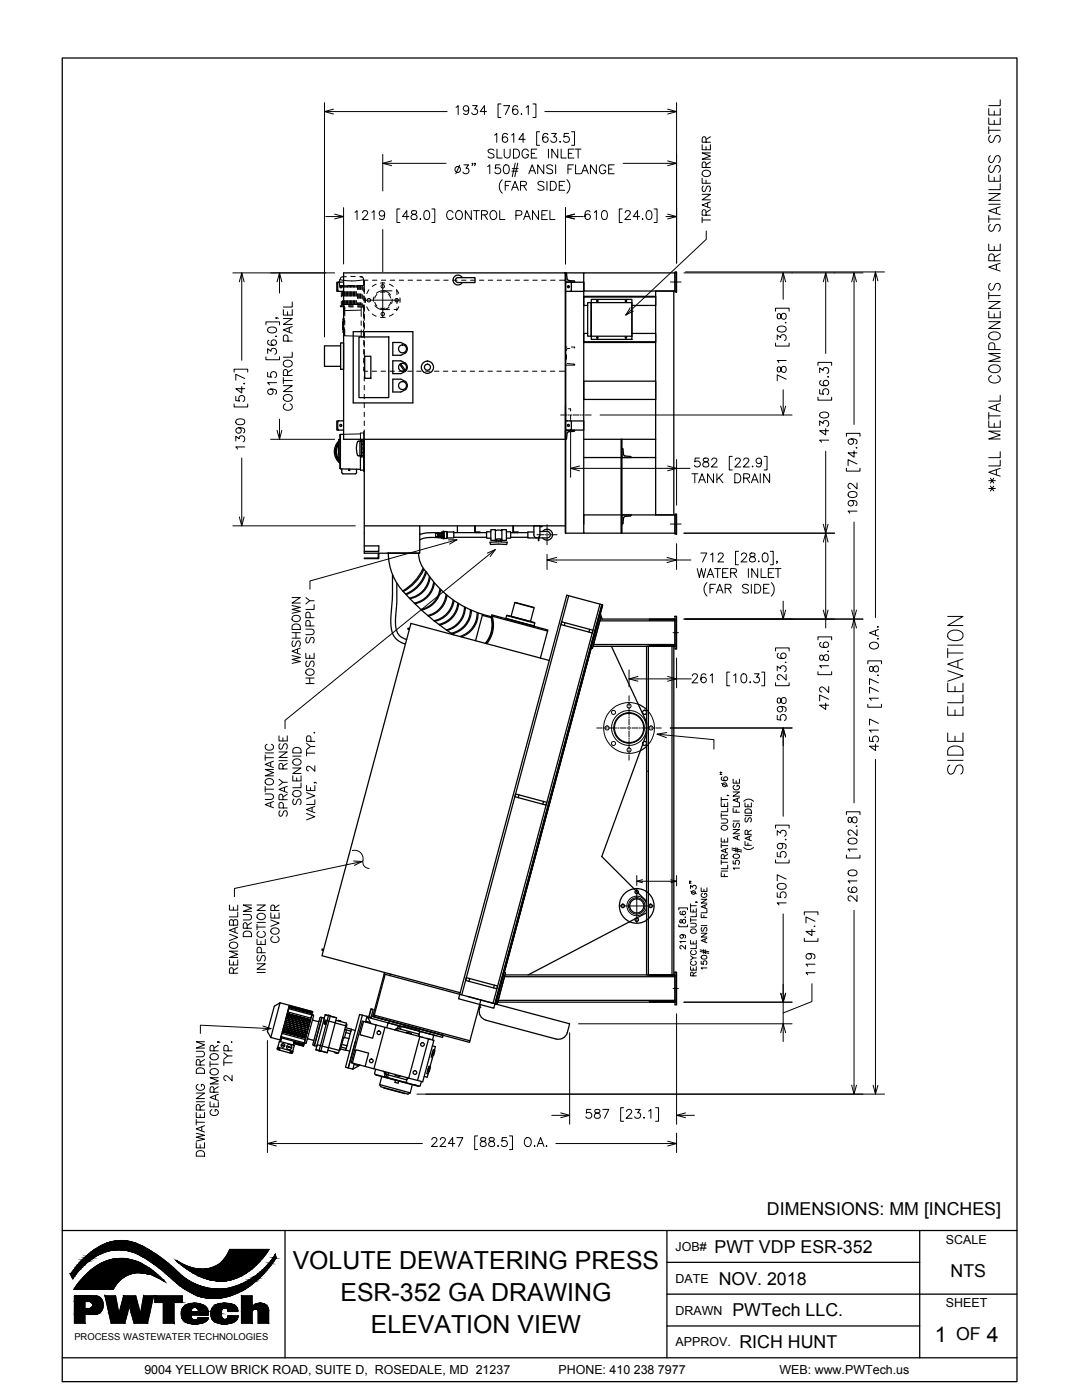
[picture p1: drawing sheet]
<svg xmlns="http://www.w3.org/2000/svg" width="216mm" height="279mm" viewBox="0 0 216 279" stroke-linecap="round" stroke-linejoin="round" font-family="sans-serif">
<defs><g id="words">
<text font-size="6.2" x="193" y="155.6" transform="rotate(-90 193 155.6)">SIDE ELEVATION</text>
<text font-size="5.3" x="200.4" y="99.1" transform="rotate(-90 200.4 99.1)">**ALL METAL COMPONENTS ARE STAINLESS STEEL</text>
<g font-size="5">
<text x="58.4" y="253.3">VOLUTE DEWATERING PRESS</text>
<text x="67.9" y="259.7">ESR-352 GA DRAWING</text>
<text x="74" y="266">ELEVATION VIEW</text>
</g>
<text font-size="4.4" x="142.5" y="45.5" transform="rotate(-90 142.5 45.5)">TRANSFORMER</text>
<g font-size="4.3">
<text x="186.6" y="267.7">1</text>
<text x="196.9" y="267.7">4</text>
</g>
<g font-size="3.5">
<text x="153" y="242.4">DIMENSIONS: MM [INCHES]</text>
<text x="142.6" y="250">PWT VDP ESR-352</text>
<text x="143.4" y="256.4">NOV. 2018</text>
<text x="189.7" y="254.8">NTS</text>
<text x="146.2" y="262.7">PWTech LLC.</text>
<text x="147.6" y="269.1">RICH HUNT</text>
<text x="190.8" y="267.5">OF</text>
</g>
<g font-size="2.5">
<text x="134.8" y="249.6">JOB#</text>
<text x="188.7" y="248.2">SCALE</text>
<text x="134.8" y="256">DATE</text>
<text x="134.8" y="262.3">DRAWN</text>
<text x="188.7" y="260.8">SHEET</text>
<text x="134.8" y="268.7">APPROV.</text>
<text x="28.8" y="274.2">9004 YELLOW BRICK ROAD, SUITE D, ROSEDALE, MD 21237</text>
<text x="111.4" y="274.2">PHONE: 410 238 7977</text>
<text x="155.5" y="274.2">WEB: www.PWTech.us</text>
</g>
<text font-size="1.9" x="14.8" y="267.3">PROCESS WASTEWATER TECHNOLOGIES</text>
</g></defs>
<!-- layer: MAIN PROCESS EQUIPMENT -->
<g fill="none" stroke="#000" stroke-width=".25">
<path d="M67.5 56.3h-.3v1.8h.3M112.8 54.5v51.9v-51.9M112.8 54.5h-.1h3.8M112.9 54.5l-.1 1.8 1.9-.1M112.9 54.5l.2 .1 .1 1.1M113.2 55.7l.2 .2M113.4 56h1.1l.2 .2M113.9 56.3h2.6v1.8h-2.6M116.5 54.5h18.2v3.6h-18.2zM116.5 56.3v48.3M130.8 58.1h3.7v44.7h-3.7zM134.7 54.3h.3v4h-.3z"/>
<path d="M116.5 76.1h14.3v3.6h-14.3zM67.1 89.2l-.2 .7 .2 1.2M67.1 91.1h.1M67.1 91.1l.1 .3v-.2M67.1 89.1h.1M67.1 88.9v.2M67.1 88.9h.1M67.2 88.9v.1M67.2 89l.1 .1M67.3 91.2h-.1M67.3 91.3h.1M67.4 88.9h-.1"/>
<path d="M67.4 91.4v.5l.1-.3M67.5 88.6l-.1-.2v.5M67.5 88.6h.1M67.5 84h-.3v1.8h.3M67.5 88.6a2.61 2.61 0 0 0 .3 3.4M67.5 88.7a2.57 2.57 0 0 0 .3 3.2M67.6 88a2.95 2.95 0 0 0 .2 4.4M67.6 91.7v.5M67.6 88.3v2.4M67.7 91.9l-.1 .3M67.8 87.7h-.2v3.6h.2M67.9 86.8h-.1v6.7h.1"/>
<path d="M68.2 93.6v.7M68.2 94.3l.3 .3M68.5 94.6h2.4M68.6 86.7h-.7v6.9l4 .1M69.6 93.8l.1 .1 .1-.1M69.6 93.6v.2M69.8 93.6v.2M71.1 93.6v.7l-.2 .3M71.5 91h.6M71.5 88.1h.6M71.5 88.1a2.93 2.93 0 0 0-.2 2.7l.2 .2M71.8 88.1v2.9"/>
<path d="M71.9 91v2.8h.7M71.9 87.7v.4M72.1 87.8h.1v3.4h-.1zM72.2 91h.3M72.2 88.1h.3M72.2 88.7h.3M72.2 90.4h.3M72.5 89.4v-1.6h.1v3.4h-.1v-1.6M72.6 89.4h-.1v.2h.1M72.6 87.7v6.4h.1M72.7 87.7v22.7h10.8l.3 1.8a21.1 21.1 0 0 0 12.5 10.4M112.8 81v25.4h3.7"/>
<path d="M113.2 86.4l-.1 1.1-.2 .2M113.4 86.2l-.2 .2M113.9 84h2.6v1.8h-2.6M114.5 86.1l-1.1 .1M114.5 86.1l.2-.2h-1.9l.1 1.8M116.5 87.7h14.3M116.5 91.3h7.4M123.9 87.7h.2v18.7h-.2zM124.1 91.3h6.7M124.4 90.7l-.1-1.1-.2-.1v1.8h1.8l-.1-.2-1.1-.1M124.4 90.7l.3 .3M72.7 108.9h2.9v1.1h-2.9"/>
<path d="M72.7 111.4h2.8v-1h.1v1.1h-2.9zM72.7 104.9h40.1M77.5 110.4a11.9 11.9 0 0 0 4.1 8.9 47.1 47.1 0 0 0 8.9 7.4M78.3 114.7v4.4a26.3 26.3 0 0 0-.1 6.9 3.6 3.6 0 0 0 2.7 2.6M79.2 116.4v4a16.6 16.6 0 0 0 0 5.5l.6 1.1 1.3 .7M83.8 104.9v5.5h-6.6M84.4 113.5a9.9 9.9 0 0 1-4 4.4M84.5 113.7a9.5 9.5 0 0 1-4 4.4M84.9 114.1a6.7 6.7 0 0 1-4 4.4M85.1 114.3a6.9 6.9 0 0 1-4.1 4.4M85.7 115a4.8 4.8 0 0 1-4 4.4M85.8 115.2a4.9 4.9 0 0 1-4 4.3"/>
<path d="M86.5 116.1a4.8 4.8 0 0 1-3.8 4.3M86.7 116.3a4.9 4.9 0 0 1-3.9 4.2M87.3 106.4v.7h-.4v-.7h.7M87.3 107.1h.2M87.5 106.4v.7M87.6 106.4h.5l-2.8-.1-1.5 .4M87.6 106.4l-.1 .7M87.8 106.4v.7M87.8 117.5a4.8 4.8 0 0 1-3.8 4.1M87.8 106.4v.7h-.2M87.9 117.7a4.9 4.9 0 0 1-3.8 4.1M88.1 107.4l-3-.1-1.3 .4"/>
<path d="M88.1 106.5h.3M88.4 107.3v-1.3h.2v1.3v-1.2h.6v1.2M88.4 106.2v1.3h.2v-1.3v1.3h.6v-1.3M88.4 106.2h-.3v1.2M88.4 106.2v1.2h-.3M88.4 107.1h-.6M89 118.6a4.8 4.8 0 0 1-3.6 4.2M89.2 118.8a4.9 4.9 0 0 1-3.7 4.2M89.2 106.2h1.4v1.2h-1.4zM90.4 119.8a4.8 4.8 0 0 1-3.8 4.1M90.6 106.3h6.5M90.6 107.2h6.5"/>
<path d="M90.6 119.9a4.9 4.9 0 0 1-3.9 4.1M91.3 104.9v1.3M94.7 104.9v1.4h1.1v-.1h-1v-1.3M97.8 108.2l1.7-.1 1.7 .1-.1 .5h-3.2zM97.9 106.1h-.8v1.3h.8M97.9 105.7h.9v2.1h-.9zM98.8 107.6l.3 .1M98.8 105.9h.2M99 108.1v-.3h1v.3M99 105.9h1M99.1 107.7v.1M99.1 107.6l.3-.1 .5 .1"/>
<path d="M99.9 107.7v.1M100 107.6h.1M100 105.9h.1M100 107.6v.1M100.1 105.7h.9v2.1h-.9zM101 106.1h.9v1.3h-.9M101.9 106.3h3.4M101.9 107.2h3.4M102.3 104.9v1.4h1.1v-.1h-1v-1.3M106.5 104.9h1.2v1.9a.6 .6 0 0 1-.6 .6 .6 .6 0 0 1-.6-.6zM106.5 106.2h-1.2v1.2h1.8M107.5 107.2v.7h-.1v-.6"/>
<path d="M107.7 106.1h1.5a.65 .65 0 0 1 .6 .6 .65 .65 0 0 1-.6 .7h-1.6v-.3M108.2 105v.1h-.5M108.3 106.1a1.09 1.09 0 0 1 1.6-.2 1.09 1.09 0 0 1 0 1.6 1.09 1.09 0 0 1-1.6-.1M113.5 118.9l-21.4 79.6M123.9 102.8h-7.4v3.6h18.2v-3.6h-10.6M124.4 103.3l-.1 1.1-.1 .2M124.7 103.1l1.1-.1 .1-.2h-1.8l.1 1.8M124.7 103.1l-.3 .2M134.7 102.6h.3v4h-.3zM81.7 125.4l-.3-.1v.3h.3M91.4 120.4a4.8 4.8 0 0 1-3.8 4.2M91.5 120.5a4.9 4.9 0 0 1-3.8 4.2"/>
<path d="M92.7 121.1a4.8 4.8 0 0 1-3.6 4.6M92.9 121.2a4.9 4.9 0 0 1-3.7 4.6M93.9 121.7a4.8 4.8 0 0 1-3.9 4.7M94.1 121.8a4.9 4.9 0 0 1-3.9 4.7M94.9 127.9l1.4-5.3 1.7 .5 .1-.4 11.2 3-1.5 5.6M95.2 122.3a4.8 4.8 0 0 1-3.4 4.7M95.4 122.3a4.9 4.9 0 0 1-3.4 4.8M96.2 122.8l2.1 .5a5.8 5.8 0 0 1-1.2 5.2M98 123.3a5.8 5.8 0 0 1-1.2 5.1M98.1 123.1a5.8 5.8 0 0 1-1.1 5.3M98.1 122.9l11.2 3M98.3 123l-.1 .3"/>
<path d="M100.9 123.4l5.7 1.5M101.1 122.9l5.6 1.3-.1 .7-5.6-1.4zM101.1 122.9l5.6 1.5M102.7 120.3l3.8 .9-.6 2.8-3.9-1zM102.7 120.3l3.9 1M109.6 131.8l-27.6-7.4-17.8 66.3 27.6 7.4M112.1 124.1l6.2 1.7-.1 .5-6.3-1.6zM112.8 124.3l-.2 .5M117.7 125.6l-.2 .6M118 129.3l-17.4 64.8M118.4 128.6h16.3M119.6 123l.3 .1-1.7 6.3-.3-.1z"/>
<path d="M119.7 123l.5-2.3-21.3 79.7M119.7 123.9h15M119.7 120.6l-21.3 79.6M119.8 123.5h14.9v5.5h-16.4zM119.8 122.5l.4 1M120.1 120.7h.1l-21.3 79.7-.1-.1zM120.1 120.7l-7-1.9-21.4 79.6M120.1 120.7l-21.3 79.6M122 129l7 15.1M129 129h5.5v65.6h-5.5zM129.4 129v65.6M129.6 128.8h5.1v.2h-5.1z"/>
<path d="M129.6 123.5h5.1v.2h-5.1zM134.1 129v65.6M134.3 123.5v.2M134.3 128.8v.2M134.7 123h.3v6.5h-.3zM102.9 158.5l6.2 1.6-.1 .6-6.3-1.7zM103.5 158.6l-.1 .6M108.5 159.9l-.2 .6M127.4 140.5l1.6 1.1M129 153.9h.1M129 146.4l-8.9 24.5 6.4 6.5M129 149l-1.2 .8"/>
<path d="M126.9 177.7l.4 .5M64.6 189.5l-.3-.1-.1 .2 .3 .1M76.7 194.4l15 4M76.8 194.1l-2.4 8.8 19.3 5.1 2.2-8.4M76.9 194.5l-2.2 8.1M77.9 194.4l-.1 .3M91.7 198.4l-.2 .9 7 1.9 .3-.9M91.7 198.4l7.1 1.9M93 195.1l6.3 1.7-.2 .5-6.2-1.6zM93.7 195.3l-.1 .6M98.6 196.6l-.1 .6M99.4 199.6h35.3"/>
<path d="M100.6 194l.3 .1-1.7 6.3h-.3zM100.7 194.9h34M100.8 194.6h33.9v5.4h-35.4zM125.6 184l-20.2 10.6M127 183.2l-.2 .1M129.6 199.8h5.1v.2h-5.1zM129.6 194.6h5.1v.1h-5.1zM134.3 194.6v.1M134.3 199.8v.2M134.7 194h.3v6.6h-.3zM54 207.1l1.9 .4M55.4 209.2v.1z"/>
<path d="M55.4 209l3 .8v.2l-.2 .2-2.6-.6-.3-.2zM55.5 209.2l.3 .1v.3M55.6 209.3h-.2M55.7 209.3l-.1 .1M55.8 207.8v.1M55.9 200.1l-1.2 .7-1.3 5.1 .6 1.2M55.9 200.1l-1.9 7M55.9 200.1l1.8 .5-1.8 6.9M55.9 207.5l.1 .1M55.9 207.4l.2 .1M56 207.3l.1 .2M56 207.1v.2h.1"/>
<path d="M56.1 206.9l-.1 .2 4.7 1.2M56.1 206.9h.1M56.2 207.1l-.2 .8M56.2 208.5l.5 .2zM56.3 206.2l4.6 1.3-.2 .6-4.6-1.2zM56.3 205.9l4.7 1.3zM56.4 205.6l4.7 1.2zM56.5 205.3l4.7 1.3zM56.6 204.9l4.7 1.3zM56.7 204.6l4.6 1.2zM56.8 204.2l4.6 1.3zM56.9 203.9l4.6 1.2z"/>
<path d="M57 203.5l4.6 1.4zM57.1 203.2l4.6 1.2zM57.1 202.8l4.7 1.3zM57.2 202.5l4.7 1.4zM57.3 202.2l4.7 1.3zM57.4 208.9l.6 .2zM57.6 201.3l4.6 1.2-.2 .7-4.6-1.2zM57.6 201.3h.1M57.6 201.1l.1-.2 4.6 1.3-.1 .3 .1-.2-4.7-1.2v.2M57.7 200.8v-.1l4.7 1.2-.2 .6 .2-.5-4.7-1.2v.1M57.7 200.7l4.7 1.2M58 209.9l.1 .1v-.1"/>
<path d="M58.3 210l-.4-.2-.1 .3M58.3 210h.1M58.3 210h-.2M58.4 210l-.2 .1M58.6 208.3l2 .5M58.6 208.2l2 .5M58.6 208.1l2 .6M58.7 208l1.9 .5M58.7 208.6l-.1 .1M58.7 208.6l-2.9-.8-.4 1.2M58.7 208.6l-.3 1.2M58.7 207.8l-.2 .8"/>
<path d="M60.6 208.7v.1M60.6 208.7h.1M60.6 208.5v.2M60.7 208.3l-.1 .2M60.7 208.2h.1M60.7 208.1v.2M61.5 207.3l1 .3 .1 .2M61.5 207.3l-.2 .1M62.2 202.5h.1M62.4 203.4l.1 .2M62.4 208.4l1.5-5.3h.3l-1.5 5.6 .4 .1M62.4 208.4l.1 .2"/>
<path d="M62.5 203.6l1 .3 .2-.1M62.5 202.6l-.2-.1-1.6 5.7M62.5 202.5l.1 .2-1.5 5.4-.4 .1M62.5 208.6l.2 .1M63.1 208.8l.1 .1M63.6 209.7l.4 .1M64 209.7l1.3 .4zM64.2 203.1l.4 .1M64.7 203.1l-.1 .1M64.8 204.1l.2 .2-.2-.1zM64.9 202.5l.7 .2M65.5 202.7l-.6-.2-.3 1"/>
<path d="M65.6 202.6l.3 .1-1.9 7.1-.4-.1zM65.6 209.1l-2.3-.6-.3 1 .7 .2-.7-.2M65.6 209.1l2.1 .5M65.9 202.8l1.3 .3-1.9 7M66.8 210v.1l.5 .1v-.1M66.9 204.1l-2.3-.6-1.3 5M66.9 204.2l2.1 .5M67 203.6l2.2 .6-1.7 6-2.1-.6M67.5 203.8v-.2l.5 .2v.1M68.1 209l1 .2M68.2 208.4l1 .3M68.2 207.6h.2l-.5 1.9h-.2"/>
<path d="M68.4 207l.2 .1-.2 .5M68.7 207.1l.9 .2M68.9 205.1l1.2 .3-.1 .4M69 209.6l.8 .2M69 206.1l.9 .2M69.1 204.4l.1 .1-.1 .5-.2-.1M69.1 209.2l-.1 .4-1.1-.3M69.2 208.7l-.1 .5M69.5 213.1l.9 .3M70 205.8l-.8 2.9M70 205.8l-1.2-.3 .4 .1-.5 1.5h-.1M70.1 205.4l.8 .3"/>
<path d="M70.7 212.4l-.3 1M70.7 212.2l-.1 .2 1 .3v-.2M70.9 207.9l-1.4 5.2M71.8 212.6l-1.4 .8M72.3 202.6l-2.8 10.5M72.3 202.6l-.5-.1-1.5 5.2-1.4 5.3 .6 .1M72.3 202.6l.9 .2M72.5 203.9l2.6 .7-.7 2.6-2.6-.7zM72.5 203.9l-.2-.1-2.2 8.3 .2 .1M72.9 204l.1-.2 .9 .2v.2M73.2 202.8l-.2 1M73.2 202.8l.8 1.5"/>
<path d="M74 201.3l.5 .1-.5 1.8-.4-.1zM74 201.3l-.4 1.8M74.1 202.8l14.3 3.8-.1 .4-10.7-2.8-3.6-1zM74.5 202.5l19.3 5.2M75 213.4l-.3 .8 .2 .2 2.1 .6M75 214.5l8.5 2.2M75.1 204.6l11.5 3-2.3 8.3-9.7-2.6M75.8 216.5l.2 .4 5.4 1.5 .5-.3M75.8 216.5l6.1 1.6M76.2 214.8l-.4 1.7M76.5 213.8l.2 .3M76.6 217.1l4.2 1.1"/>
<path d="M76.7 214.1l.2 .2M76.8 205l-2.2 8.3-4.3-1.1 .7-2.7 2.6 .7-.7 2.6M76.8 214.4l4.2 1.1M77 213.9l-.2 1 4.2 1.1 .2-.7M77.3 214l-.3 1 .3 .1M77.3 215.1l6.3 1.7M77.6 214.1l-.3 1M77.6 204.2l-.2 .1-.2 .8M77.6 204.2l2.2 .5M77.8 205.3h.1M78.5 204.4h.1M78.9 214.4l-.1 .2 1 .3v-.2"/>
<path d="M78.9 215.6l-.1 .4 .6 .2 .1-.4M79.3 205.2l4.1 1.1M79.3 205.2l-.5 .3M79.3 205.7h.1M79.6 205.7h.1M79.6 204.7l-.2 .1-.2 .9M79.6 205.3l.2-.6 .3 .1-.2 .6M80.1 204.8l6.3 1.7 .1 .2M80.3 204.9l.1-.1 3.3 .9v.1M81.1 206.2v-.2l1 .2-.1 .2M81.2 216.1h.1M81.5 215.1l-.5 .3"/>
<path d="M82.3 216.5l-.4 1.6M82.7 216.5h.1M82.9 216.6h.1M83.4 206.3l.2 .3M83.6 206.6l.2 .3-2.2 8.3M83.7 205.8l-.1 .8M83.9 205.9h.1M84.1 215.8l-.2 .8-.2 .2M84.2 207h.1M85.1 207.2h.1M85.3 213.6l.2 .1h-.2M85.4 213.4h.2l-.1 .3"/>
<path d="M85.4 213.3l.2 .1M85.4 206.3h.1M85.5 207.3l-2.2 8.3M85.7 207.4h.1M85.7 206.3h.1M85.8 212.9l.1 .1-.3 .9h-.1M85.8 212.9l-.2-.1-.4 1.4 .2 .1M86.2 210.3l.2 .1v.1l-.2-.1M86.3 208.7l.6 .2-1.7 6.1-.6-.2M86.3 210.1h.2l-.1 .3M86.3 210h.2v.1M86.5 206.8l-.2 .8"/>
<path d="M86.6 206.6l.5 .1M86.7 209.6l.1 .1-.3 .9h-.1M86.7 209.6l-.3-.1-.3 1.4 .2 .1M95.7 201.4a1.81 1.81 0 0 0 1.3 2.2M95.7 201.1h.1M95.9 200.5l-.2 .9M98.9 200.4l14.8 3.9a3.3 3.3 0 0 1-1.3 2.9l-.9 .2h-.5l-14.1-3.8"/>
<circle cx="125.5" cy="145.3" r="2.93"/>
<circle cx="128.6" cy="148.4" r=".41"/>
<circle cx="128.6" cy="142.2" r=".41"/>
<circle cx="127.1" cy="178" r=".35"/>
<circle cx="124.3" cy="180.8" r=".35"/>
<circle cx="127.1" cy="180.8" r="3.5"/>
<circle cx="127.1" cy="180.8" r="1.41"/>
<circle cx="127.1" cy="183.5" r=".35"/>
<circle cx="129.8" cy="180.8" r=".35"/>
<circle cx="56.5" cy="208.6" r=".37"/>
<circle cx="57.7" cy="209" r=".52"/>
<circle cx="64.9" cy="204.2" r=".26"/>
<circle cx="74.1" cy="211.7" r=".37"/>
<circle cx="75.6" cy="206.1" r=".37"/>
<circle cx="82.8" cy="214" r=".37"/>
<circle cx="84.3" cy="208.4" r=".37"/>
</g>
<!-- layer: REFERENCE -->
<g fill="none" stroke="#000" stroke-width=".2">
<path d="M73 59.9h6.8M76.4 56.4v6.9M133.8 56.3h2.1M111.9 82.8h1.2M113.4 82.8h.2M113.8 82.8h.3M114.3 82.8h1.2M115.7 82.8h.3M116.2 82.8h.3M116.7 82.8h1.3M107.1 106.7h1.5M108.8 106.7h.2"/>
<path d="M109.2 104.7v1.4M109.2 106.4v.2M109.2 106.8v.3M109.2 107.3v1.4M109.3 106.7h.2M109.7 106.7h1.4M133.8 104.6h2.1M125.5 138.9v1M134.3 126.3h1.1M119.1 145.3h1.1M120.4 145.3h.2M120.9 145.3h.2"/>
<path d="M121.3 145.3h1.2M122.8 145.3h.2M123.3 145.3h.2M123.7 145.3h1.2M125.2 145.3h.2M125.5 140.2v.2M125.5 140.6v.3M125.5 141.1v1.2M125.5 142.5v.3M125.5 143v.3M125.5 143.5v1.2M125.5 144.9v.3"/>
<path d="M125.5 145.4v.2M125.5 145.9v1.2M125.5 147.3v.2M125.5 147.8v.2M125.5 148.3v1.1M125.5 149.7v.2M125.5 150.2v.2M125.5 150.6v1.1M125.6 145.3h.3M126.1 145.3h1.2M127.6 145.3h.2M128 145.3h.2"/>
<path d="M128.5 145.3h1.2M129.9 145.3h.3M130.4 145.3h.2M130.9 145.3h1.1M127.1 177.4v6.8M123.7 180.8h6.8M134.3 197.3h1.1"/>
</g>
<!-- layer: HIDDEN -->
<g fill="none" stroke="#000" stroke-width=".2">
<path d="M68.1 57v.5M68.1 58.4v.8M68.3 60v.8h.2v-.8M68.3 57v.3M68.3 58.2v.9M68.5 57v.3M68.5 58.2v.9M68.6 60v.8h.2v-.8M68.6 58.2v.9M68.8 57v.3M68.8 58.2v.9M68.8 60v.8h.2v-.8"/>
<path d="M69 57v.3M69 58.2v.9M69.1 60v.8h.2v-.8M69.1 55.2l-1 .1-.2 .5M69.1 57v.3M69.1 58.2v.9M69.3 57v.3M69.3 58.2v.9M69.4 60v.8h.2v-.8M69.4 57v.3M69.4 58.2v.9M69.5 57h.9"/>
<path d="M69.6 57v.3M69.6 58.2v.9M69.7 60v.8h.2v-.8M69.7 57v.3M69.7 58.2v.9M69.9 57v.3M69.9 58.2v.9M70 60v.8h.2v-.8M70 57v.3M70 58.2v.9M70 55.2h.9M70.2 57v.3"/>
<path d="M70.2 58.2v.9M70.3 60v.8h.2v-.8M70.3 57v.3M70.3 58.2v.9M70.5 57v.3M70.5 58.2v.9M70.5 60v.8h.2v-.8M70.7 57v.3M70.7 58.2v.9M70.8 60v.8h.2v-.8M70.8 57v.3M70.8 58.2v.9"/>
<path d="M71 57v.3M71 58.2v.9M71.1 60v.8h.2v-.4M71.1 57v.3M71.1 58.2v.9M71.3 57h1.3v-1.2a13.8 13.8 0 0 1-4.8 .1v1.1h.8v.3M71.3 57v.8M71.3 58.7v.8M71.4 57v.8M71.4 58.7v.8M71.6 57v.8M71.6 58.7v.8"/>
<path d="M71.7 57v.8M71.7 58.7v.8M71.8 55.2l.5 .2 .2 .4M71.8 57v.8M71.8 58.7v.8M71.9 55.2h.4v.1M71.9 57v.8M71.9 58.7v.8M72.1 57v.8M72.1 58.7v.8M72.3 57v.9M72.3 58.8v.9"/>
<path d="M72.6 56.4l.1-.3v.7M72.6 59v.9M72.6 57.3v.8M72.7 59.5v.9M72.7 57.7v.9M72.7 59.1v.9M73 59.5l-.1 .9M73.4 55.9h-.7v2.3M73.6 57.8l-.4 .8M74.3 55.9h.9M74.6 59.3l-.1 .8M75.1 56.7l-.8 .5"/>
<path d="M75.2 58.8l-.4 .7M75.9 56.5h.9M76.1 55.9h.9M76.4 58l-.7 .2-.6 .3M76.4 58h1.8M76.4 58l1 .3 .5 .6M76.8 58.3h-.9M77.5 58.7l.5 .8M77.7 56.7l.8 .5M77.9 55.9h.9M78.2 59.7l-.1 .9M79.1 58h.1v.8"/>
<path d="M79.1 57.8l.5 .8M79.2 59.7v.9M79.7 55.9h.8M79.8 59.4v.9M81.4 55.9h.9M83.2 55.9h.9M85 55.9h.9M86.8 55.9h.9M88.5 55.9h.9M90.3 55.9h.9M92.1 55.9h.9M93.9 55.9h.9"/>
<path d="M95.7 55.9h.8M97.4 55.9h.9M99.2 55.9h.9M101 55.9h.9M102.8 55.9h.9M104.5 55.9h.9M106.3 55.9h.9M108.1 55.9h.9M109.9 55.9h.9M111.7 55.9h1.1M68.1 60.1v1M68.4 64.2v1.6"/>
<path d="M68.7 61.1h-.8l.8 .1M68.7 65.4v1.5h.1M68.7 64.5v-.9h-.3v2.8h.3M68.7 61.2l.1 1.9M68.8 63.9v.9M68.8 65.7v1.3l3.3 .1M68.8 61.6h-.1v1.1M69.6 61.1h.8M69.6 61.2l.9 .1M71.4 61.3h1.2l-.1 1.9M71.4 60.4v.4h.2v-.4M71.7 60.4v.4h.1v-.4"/>
<path d="M71.9 60.4v.4h.2v-.4M71.9 61.9l-3 .1M72.1 61.3v1.9M72.1 65.8v1.4h.5l-.1-1.4M72.1 64.1v.8M72.3 60.6v.5h-1h1.2v.2M72.5 64.1v.8M72.6 62.6v.9M72.6 66.1v.9M72.6 69.7v.9M72.6 73.3v.7h.1M72.6 60.8v.9"/>
<path d="M72.6 64.4v.9M72.6 67.9v.9M72.6 71.5v.9M72.7 78.7v.9M72.7 75.1v.9M72.7 71.6v.9M72.7 68v.9M72.7 64.5v.8M72.7 60.9v.9M72.7 70.1v.9M72.7 66.6v.9M72.7 63v.9"/>
<path d="M72.7 74.1h.7M72.7 61.3v.8M72.7 62.7v.9M72.7 64.8v.9M72.7 66.2v.9M72.7 68.4v.9M72.7 69.8v.9M72.7 71.9v.9M72.7 73.4v.9M72.7 76.9v.9M73.2 61.2l.4 .8M74.3 74.1h.8"/>
<path d="M74.3 62.7l.8 .4M74.8 60.3l.4 .8M74.8 61l.6 .5a3.3 3.3 0 0 0 2.3 .3M75.9 63.3h.9M76 74.1h.9M76.8 61.5h-.9M77.6 61.3l-.6 .4-.6 .1M77.8 74.1h.9M78 60.3l-.5 .8M78.5 62.7l-.8 .4M79.2 61.5v.3h-.6M79.6 61.2l-.5 .8"/>
<path d="M79.6 74.1h.9M81.4 74.1h.9M83.1 74.1h.9M84.9 74.1h.9M86.7 74.1h.9M88.5 74.1h.9M90.3 74.1h.8M92 74.1h.9M93.8 74.1h.9M95.6 74.1h.9M97.4 74.1h.9M99.1 74.1h.9"/>
<path d="M100.9 74.1h.9M102.7 74.1h.9M104.5 74.1h.9M106.3 74.1h.8M108 74.1h.9M109.8 74.1h.9M111.6 74.1h1.1M112.8 72.5v.4l1.9-.1M112.8 70.8v.8M113 70.8v.9M113.1 69.3h-.3v.6M113.2 72.5l1.3 .2 .2 .1-.2-.1"/>
<path d="M113.7 69.5l-.5 .1-.2 .3M114 69.3h.7l-.1 .1M71.9 86.6l-3.3 .1M72.6 89.5v.9M72.6 93v.8M72.6 86.8v-.4h-.7v1.3M72.6 91.2v.9M72.7 82.3v.8M72.7 86.1h-.1v2.5M72.7 80.5v.9M72.7 84v.9M72.7 85.8v1.9"/>
<path d="M112.8 83.6v.4h.5M112.8 81.9v.8M113.4 81.6h.5v.4M113.9 82.9v.8M127.4 140.5a5.1 5.1 0 0 0-7 5 5.1 5.1 0 0 0 7.4 4.3M129 141.6a5.1 5.1 0 0 1 0 7.4"/>
<circle cx="73.6" cy="59.9" r=".35"/>
<circle cx="76.4" cy="57.1" r=".35"/>
<circle cx="79.1" cy="59.9" r=".35"/>
<circle cx="76.4" cy="62.7" r=".34"/>
<circle cx="121.1" cy="145.3" r=".4"/>
<circle cx="122.4" cy="142.2" r=".41"/>
<circle cx="122.4" cy="148.4" r=".41"/>
<circle cx="125.5" cy="145.3" r="3.5"/>
<circle cx="125.5" cy="145.3" r="3.1"/>
<circle cx="125.5" cy="149.7" r=".4"/>
<circle cx="125.5" cy="140.9" r=".41"/>
<circle cx="129.9" cy="145.3" r=".4"/>
<circle cx="127" cy="180.8" r="1.96"/>
<circle cx="127.1" cy="180.8" r="1.65"/>
</g>
<!-- layer: DIM ELEVATION -->
<g fill="none" stroke="#000" stroke-width=".2">
<path d="M64.7 20.5v46.7M66.5 22.3h22.7M76.4 30.8v7.3M78.1 32.6h10.9M91 21.4l.4-.3v1.8M91.7 33l-.7 1.7M92.6 32.9h.9l-.5 .7a.59 .59 0 0 1 .4 .9 .59 .59 0 0 1-1-.2M93.5 21.7a.55 .55 0 0 1-.7 .4 .55 .55 0 0 1-.2-.8 .55 .55 0 0 1 .9 0 1.23 1.23 0 0 1-.5 1.6l-.4-.1-.1-.2M94.3 21.1h.9l-.5 .7a.59 .59 0 0 1 .5 .9 .59 .59 0 0 1-1.1-.2M94.3 32.6h-.1h.1l-.1 .5M94.8 32.6h-.1h.1l-.1 .5M97.1 22.3h-1.3l.9-1.2v1.8"/>
<path d="M97.3 33.2l.4-.3v1.8M98.6 30a.67 .67 0 0 0-.7-.3 .67 .67 0 0 0-.5 .5l.2 .2 .8 .4 .2 .5a.78 .78 0 0 1-1.2 0M98.7 27l.4-.4v1.8M99.2 29.8v1.7h1M99.8 32.9h-.9l-.1 .8a.63 .63 0 0 1 1-.1 .63 .63 0 0 1-.1 1 .63 .63 0 0 1-1-.3M100 20.7h-.6v2.8h.6M100.2 35.9a1.83 1.83 0 0 0 0 2.7M100.5 21.1h1.2l-.9 1.8M100.6 29.8v1.2a.6 .6 0 0 0 .6 .5 .6 .6 0 0 0 .6-.5v-1.2M100.7 33a.58 .58 0 0 1 .8 .2 .9 .9 0 0 1-.6 1.5 1.14 1.14 0 0 1-.2-1.7zM100.8 37h.7M101.2 26.9a.52 .52 0 0 0-.7-.2 1.02 1.02 0 0 0 .3 1.7 .55 .55 0 0 0 .5-.6 .55 .55 0 0 0-.5-.5 .55 .55 0 0 0-.6 .5"/>
<path d="M101.9 36.2h-1.1v1.8M102.1 27l.4-.4v1.8M102.1 38l.7-1.8 .6 1.8M102.1 34.2h1.2M102.2 33.7h1.2M102.3 37.4h.9M102.5 29.8h.6a.95 .95 0 0 1 .6 .8 .95 .95 0 0 1-.6 .9h-.6zM102.8 32.6l-.6 2.7M103.3 21.3a.52 .52 0 0 0-.8-.1 1.02 1.02 0 0 0 .4 1.7 .55 .55 0 0 0 .5-.6 .55 .55 0 0 0-.6-.5 .55 .55 0 0 0-.5 .5M103.3 32.6l-.6 2.7M103.9 37h1l.2-.3-.1-.3-.4-.2h-.7v1.8M104 22.8h.1z"/>
<path d="M104.5 37l.6 1M104.8 27.8h-1.3l.9-1.2v1.8M105 21.4l.4-.3v1.8M105.4 30.2a.65 .65 0 0 0-.7-.4 .65 .65 0 0 0-.5 .6v.5a.64 .64 0 0 0 .6 .7 .64 .64 0 0 0 .6-.7h-.4M105.5 34.7l.7-1.8 .7 1.8M105.8 34.1h.8M106 30.6h.7M106.3 20.7h.6v2.8h-.6M107.1 29.8h-1.1v1.7h1.1M107.7 26.3h-.6v2.7h.6M108.5 32.9v1.8l-1.2-1.8v1.8M108.5 36.4a.68 .68 0 0 0-1.2 .2l.2 .3 .7 .2a.43 .43 0 0 1 .3 .3 .43 .43 0 0 1-.1 .5 .84 .84 0 0 1-1.1-.2"/>
<path d="M108.7 22.3h24.5M109.1 36.2v1.8M109.3 26.9a.52 .52 0 0 0-.8-.2 1 1 0 0 0 .4 1.7 .56 .56 0 0 0 .5-.6 .56 .56 0 0 0-.6-.5 .56 .56 0 0 0-.5 .5M109.4 29.8v1.7M109.8 36.2h.6a.95 .95 0 0 1 .6 .9 .95 .95 0 0 1-.6 .9h-.6zM110.1 26.6h.9l-.5 .7a.59 .59 0 0 1 .4 1 .59 .59 0 0 1-1-.2M110.3 33.1a.67 .67 0 0 0-.7-.2 .67 .67 0 0 0-.5 .4l.2 .3 .8 .3 .2 .5a.78 .78 0 0 1-1.2 0M110.9 32.9v1.8M111.3 29.8v1.7l-1.2-1.7v1.7M111.6 37h.7M111.7 28.3h.1zM112 29.8v1.7h1"/>
<path d="M112.7 36.2h-1.1v1.8h1.1M113.1 35.9a1.83 1.83 0 0 1 0 2.7M113.3 33.7h.7M113.4 30.6h.7M113.5 26.6h-.9l-.1 .8a.63 .63 0 0 1 1 0 .63 .63 0 0 1-.1 .9 .63 .63 0 0 1-1-.2M114 26.3h.6v2.7h-.6M114.4 32.9h-1.1v1.8M114.5 29.8h-1.1v1.7h1.1M114.8 29.8h1.2M114.9 32.9v1.8h1M115.4 29.8v1.7M116 34.7l.7-1.8 .7 1.8"/>
<path d="M116.3 34.1h.8M119 32.9v1.8l-1.2-1.8v1.8M120.9 33.3a.65 .65 0 0 0-.8-.4 .65 .65 0 0 0-.5 .7v.4a.64 .64 0 0 0 .6 .7 .64 .64 0 0 0 .7-.7h-.5M121.5 33.7h.6M122.6 32.9h-1.1v1.8h1.1M124.3 32.6h8.9M135 20.5v32M46.5 54.5h20.3M48.2 56.2v15.7M55.8 56.2v2.3M65 43.2h1.8M68.6 41.4v11.3"/>
<path d="M70.8 42.4l.4-.4v1.8M72.3 42.5l.4-.5 .6 .2a.55 .55 0 0 1-.2 .8l-.8 .8h1.1M74.2 42.4l.4-.4v1.8M76.4 45.8v8.5M76.8 42.6a.55 .55 0 0 1-.8 .5 .55 .55 0 0 1-.2-.9 .55 .55 0 0 1 .9 .1 1.23 1.23 0 0 1-.5 1.5l-.4-.1-.1-.1M79.8 41.7h-.6v2.7h.6M81.6 43.2h-1.3l.9-1.2v1.8M82.2 42.1a.36 .36 0 0 0 .2 .6 .64 .64 0 0 1 .7 .3 .64 .64 0 0 1-.1 .7l-.6 .1a.51 .51 0 0 1-.4-.5 .51 .51 0 0 1 .5-.5l.4-.1a.36 .36 0 0 0 .1-.6zM83.8 43.7h.2zM84.8 42.1a.58 .58 0 0 1 .9 .3 .9 .9 0 0 1-.6 1.4 1.14 1.14 0 0 1-.3-1.7zM86.2 41.7h.6v2.7h-.6M90.4 42.5a.65 .65 0 0 0-.7-.5 .65 .65 0 0 0-.6 .7v.4a.65 .65 0 0 0 .6 .7 .65 .65 0 0 0 .7-.4"/>
<path d="M91.1 42.3a.66 .66 0 0 1 .7-.2 .66 .66 0 0 1 .5 .6v.4a.68 .68 0 0 1-.7 .7 .68 .68 0 0 1-.7-.7zM94 42v1.8l-1.1-1.8v1.8M94.5 42h1.2M95.1 42v1.8M96.1 42.9l1-.1 .2-.3-.1-.3-.4-.2h-.7v1.8M96.7 42.9l.6 .9M97.9 42.3a.66 .66 0 0 1 .8-.2 .66 .66 0 0 1 .4 .6v.4a.68 .68 0 0 1-.7 .7 .68 .68 0 0 1-.6-.7zM99.7 42v1.8h1.1M103 43h.7a.47 .47 0 0 0 .5-.5 .47 .47 0 0 0-.5-.5h-.7v1.8M104.5 43.8l.7-1.8 .6 1.8M104.7 43.2h.9M107.4 42v1.8l-1.1-1.8v1.8"/>
<path d="M108.1 42.9h.7M109.2 42h-1.1v1.8h1.1M109.7 42v1.8h1M112.8 41.4v11.3M114.6 43.2h1.8M117.7 42.3a.52 .52 0 0 0-.7-.2 1.02 1.02 0 0 0 .3 1.7 .55 .55 0 0 0 .5-.5 .55 .55 0 0 0-.5-.6 .55 .55 0 0 0-.6 .5M118.6 42.4l.4-.4v1.8M120.3 42.1a.58 .58 0 0 1 .8 .3 .9 .9 0 0 1-.6 1.4 1.14 1.14 0 0 1-.2-1.7zM124.2 41.7h-.6v2.7h.6M124.8 42.5l.3-.5 .6 .2a.55 .55 0 0 1-.2 .8l-.8 .8h1.2M127.6 43.2h-1.2l.8-1.2v1.8M128.1 43.7h.2z"/>
<path d="M129.2 42.1a.58 .58 0 0 1 .8 .3 .9 .9 0 0 1-.6 1.4 1.14 1.14 0 0 1-.2-1.7zM130.5 41.7h.6v2.7h-.6M132.9 43.2h.3M136.5 54.5h35.7M136.8 54.3h39.7M156.3 56.2v3.5M164.8 56.2v14.3M170.4 56.2v28.5M174.7 56v67.3M46.7 74.3v-.6h2.7v.6M47.1 79.1v.8l.7 .1a.63 .63 0 0 1 0-.9 .63 .63 0 0 1 .9 .1 .63 .63 0 0 1-.2 .9M48.2 77.2v1.2l-1.1-.8h1.7"/>
<path d="M48.7 76.5v.1zM48.8 75.5l-1.7-.8v1.2M53.1 71.2v.6h2.7v-.6M53.1 64.8v-.6h2.7v.6M53.4 74.3v.9l.8 .1a.63 .63 0 0 1-.1-1 .63 .63 0 0 1 1 .1 .63 .63 0 0 1-.3 1M53.4 70.5v-.9l.7 .5a.59 .59 0 0 1 .9-.4 .59 .59 0 0 1-.2 1M53.5 65.5a1.14 1.14 0 0 1 1.7 .3v.1a1.02 1.02 0 0 1-1.8 0zM53.7 67.9a.52 .52 0 0 0-.2 .8 1.02 1.02 0 0 0 1.7-.4 .55 .55 0 0 0-.6-.5 .55 .55 0 0 0-.5 .6 .55 .55 0 0 0 .5 .5M54 77.6a.55 .55 0 0 1 .5 .8 .55 .55 0 0 1-.9 .2 .55 .55 0 0 1 .1-.9 1.23 1.23 0 0 1 1.5 .4l-.1 .5-.2 .1M55 67.1h.2zM55.1 63.4v.2v-.2l.4 .2M55.2 76.4h-1.8l.3 .4"/>
<path d="M56.5 77h1.8l-1.8 1.1h1.8M56.5 63.6h1.8l-1.8 1.1h1.8M56.5 61.8v1.1h1.8v-1.1M56.5 75.9h1.8M56.5 75.4v1.1M56.6 79.1a.94 .94 0 0 1 1-.4 .94 .94 0 0 1 .7 .9 .93 .93 0 0 1-1 .5 .93 .93 0 0 1-.8-.9zM56.6 72.2a.94 .94 0 0 1 1-.3 .94 .94 0 0 1 .7 .8 .93 .93 0 0 1-1 .6 .93 .93 0 0 1-.8-.9zM57.4 74.9l-.1-1-.3-.2-.3 .1-.2 .4v.7h1.8M57.4 62.2v.7M57.5 68.1v-.8a.47 .47 0 0 0-.5-.5 .47 .47 0 0 0-.5 .5v.8h1.8M57.7 65.4v.9M58.3 70.3v1h-1.8"/>
<path d="M58.3 65.2l-1.8 .6 1.8 .7M58.3 60.3v1h-1.8M58.3 73.7l-.9 .6M154.7 68.5v.6h2.8v-.6M154.7 62.1v-.6h2.8v.6M155.1 67.8v-.9l.7 .5a.59 .59 0 0 1 .9-.5 .59 .59 0 0 1-.2 1.1M155.2 73.3a.67 .67 0 0 0 .1 .9l.4-.1 .1-.1a.64 .64 0 0 1 .2-.7 .64 .64 0 0 1 .8 0l.1 .6a.51 .51 0 0 1-.6 .4 .51 .51 0 0 1-.4-.5l-.1-.3a.36 .36 0 0 0-.6-.2zM155.2 65.3a1.1 1.1 0 0 1 1.7 .3v.2a1.02 1.02 0 0 1-1.8 0zM155.2 62.7a.67 .67 0 0 0 .1 .9l.4-.1 .1-.1a.64 .64 0 0 1 .2-.7 .64 .64 0 0 1 .8 0l.1 .6a.51 .51 0 0 1-.6 .4 .51 .51 0 0 1-.4-.5l-.1-.3a.36 .36 0 0 0-.6-.2zM156.3 77.8v3.2M156.8 64.3v.2zM156.9 75.7l-1.8-.9v1.2"/>
<path d="M156.9 71.9h-1.8l.3 .5M163.2 79.3v.6h2.7v-.6M163.2 72.9v-.6h2.7v.6M163.6 77.7v.9l.7 .1a.63 .63 0 0 1 0-1 .63 .63 0 0 1 1 .1 .63 .63 0 0 1-.3 1M163.6 74.4v-1l.7 .5a.59 .59 0 0 1 .9-.4 .59 .59 0 0 1-.2 1M163.8 76a.51 .51 0 0 0-.2 .7 1.03 1.03 0 0 0 1.8-.3 .55 .55 0 0 0-.6-.5 .55 .55 0 0 0-.5 .5 .55 .55 0 0 0 .5 .6M165.2 75.2h.2zM46.7 80.6v.6h2.7v-.6M47.1 88v-.9l.6 .5a.6 .6 0 0 1 .9-.6 .6 .6 0 0 1 .1 1l-.2 .2M47.1 83.8a1.14 1.14 0 0 1 1.7 .3v.2a1.02 1.02 0 0 1-1.7 0zM47.6 85.4a.55 .55 0 0 1 .5 .7 .55 .55 0 0 1-.8 .2 .55 .55 0 0 1 0-.9 1.23 1.23 0 0 1 1.5 .5l-.1 .4-.1 .1M48.2 91.4v11.8"/>
<path d="M48.8 89.2h-1.7l.3 .4M54 87.7h12.8M55.8 83.7v2.2M57 80.6a.65 .65 0 0 0-.5 .7 .65 .65 0 0 0 .7 .6h.4a.65 .65 0 0 0 .7-.6 .65 .65 0 0 0-.4-.7M113.9 85.8v9.5M115.6 93.5h17.6M119.7 82.8h38.4M135 91.7v9.1M135 93.5h2.7M138 94.6h1.2M138.6 94.6v1.8M139.4 96.4l.7-1.8 .7 1.8"/>
<path d="M139.6 91.4h-.9l-.1 .8a.63 .63 0 0 1 1 0 .63 .63 0 0 1-.1 .9 .63 .63 0 0 1-.9-.2M139.7 95.8h.8M140.4 91.5a.36 .36 0 0 0 .2 .6 .64 .64 0 0 1 .7 .3 .64 .64 0 0 1 0 .7l-.6 .1a.51 .51 0 0 1-.5-.6 .51 .51 0 0 1 .6-.4l.3-.1a.36 .36 0 0 0 .2-.6zM142 91.8l.4-.4 .6 .2a.55 .55 0 0 1-.2 .8l-.9 .8h1.2M142.4 94.6v1.8l-1.2-1.8v1.8M143 94.6v1.8M143.5 95.3l.8 1.1M144.3 94.6l-1.3 1.2M146.1 91.1h-.6v2.7h.6M146.6 94.6h.6a.97 .97 0 0 1 .6 .9 .97 .97 0 0 1-.6 .9h-.6zM146.7 91.8l.3-.4 .6 .2a.55 .55 0 0 1-.1 .8l-.9 .8h1.2M148.4 91.8l.3-.4 .6 .2a.55 .55 0 0 1-.1 .8l-.9 .8h1.2"/>
<path d="M148.4 95.4l1-.1 .2-.2-.1-.4-.3-.1h-.8v1.8M149 95.4l.6 1M149.9 96.4l.7-1.8 .7 1.8M150.1 93.1h.2zM150.2 95.8h.8M151.7 94.6v1.8M152 92a.55 .55 0 0 1-.8 .5 .55 .55 0 0 1-.2-.9 .55 .55 0 0 1 .9 .1 1.23 1.23 0 0 1-.5 1.5l-.4-.1-.1-.2M152.5 91.1h.6v2.7h-.6M153.6 94.6v1.8l-1.2-1.8v1.8M163.6 84.9v-.9l.7 .5a.59 .59 0 0 1 .9-.4 .59 .59 0 0 1-.2 1M163.6 82.5a1.15 1.15 0 0 1 1.8 .2v.2a1.04 1.04 0 0 1-1.8 0zM164.8 85.5v1.3l-1.2-.8h1.8"/>
<path d="M164.8 90v14.6M165.4 87.8h-1.8l.3 .5M168.9 93.4v.6h2.7v-.6M168.9 87.1v-.6h2.7v.6M169.3 98.4a1.1 1.1 0 0 1 1.7 .2v.2a1.02 1.02 0 0 1-1.8 0zM169.8 99.9a.55 .55 0 0 1 .5 .7 .55 .55 0 0 1-.9 .3 .55 .55 0 0 1 .1-.9 1.23 1.23 0 0 1 1.5 .4l-.1 .4-.1 .1M169.8 87.6a.55 .55 0 0 1 .5 .7 .55 .55 0 0 1-.9 .3 .55 .55 0 0 1 .1-.9 1.23 1.23 0 0 1 1.5 .4l-.1 .4-.1 .1M170.4 90v1.2l-1.2-.8h1.8M170.9 89.3v.2zM171 96.4v1.2l-.8-.9a.53 .53 0 0 0-.9-.1l-.1 .6 .5 .3M171 92.6l-1.8-.9v1.2M46.5 104.9h24.4"/>
<path d="M109.2 110.6v3.1M111.1 111.8h22M135 108.5v5.2M135 111.8h2.9M136.5 106.4h30M139.1 113.5l.5 1.8 .4-1.8 .4 1.8 .4-1.8M139.8 110.4h1.2l-.8 1.7M141.1 115.3l.7-1.8 .6 1.8M141.1 116.3a1.8 1.8 0 0 0 0 2.7M141.3 114.7h.9M141.7 117.4h.6M141.8 110.7l.4-.3v1.7"/>
<path d="M142.6 113.5h1.2M142.8 116.6h-1.1v1.8M142.9 118.4l.7-1.8 .7 1.8M143.2 113.5v1.8M143.2 117.8h.8M143.3 110.8l.4-.4 .5 .1a.55 .55 0 0 1-.1 .8l-.9 .8h1.2M144.2 114.3h.7M144.7 117.4h1l.2-.5-.4-.3h-.8v1.8M145.3 113.5h-1.1v1.8h1.1M145.3 117.4l.6 1M145.8 114.3l1-.1 .2-.2-.1-.4-.3-.1h-.8v1.8M146.4 114.3l.6 1"/>
<path d="M147.4 110h-.6v2.7h.6M148 110.8l.3-.4 .6 .1a.55 .55 0 0 1-.2 .8l-.8 .8h1.2M149.3 116.9a.65 .65 0 0 0-.6-.3 .65 .65 0 0 0-.5 .4l.1 .3 .9 .3a.45 .45 0 0 1 0 .7 .82 .82 0 0 1-1-.2M149.3 113.5v1.8M149.7 110.4a.36 .36 0 0 0 .2 .6 .64 .64 0 0 1 .7 .3 .64 .64 0 0 1 0 .8h-.6a.51 .51 0 0 1-.5-.5 .51 .51 0 0 1 .6-.5l.3-.1a.36 .36 0 0 0 .2-.6zM149.9 116.6v1.8M150.6 116.6h.6a.94 .94 0 0 1 .6 .9 .94 .94 0 0 1-.6 .9h-.6zM151.2 113.5v1.8l-1.2-1.8v1.8M151.3 112.1h.2zM151.9 113.5v1.8h1M152.3 110.4a.58 .58 0 0 1 .9 .3 .9 .9 0 0 1-.6 1.4 1.14 1.14 0 0 1-.3-1.7zM152.4 117.4h.7"/>
<path d="M153.3 114.3h.7M153.5 116.6h-1.1v1.8h1.1M153.7 110h.6v2.7h-.6M153.9 116.3a1.85 1.85 0 0 1 0 2.7M154.4 113.5h-1.1v1.8h1.1M154.6 113.5h1.2M155.1 112.1h-.2h.2l-.2 .4M155.2 113.5v1.8M156.3 120v1.8M164.8 108.2v13.6M170.4 104.2v17.6M171 102h-1.8l.4 .4"/>
<path d="M125.5 133.7v3.4M127.3 135.5h5.9M135 131.3v6M135 135.5h2.9M136.5 123.5h35.7M138.2 134.9l.3-.4 .6 .1a.55 .55 0 0 1-.2 .8l-.8 .9h1.2M140.9 134.7a.52 .52 0 0 0-.8-.1 1.04 1.04 0 0 0 .3 1.7 .56 .56 0 0 0 .6-.6 .56 .56 0 0 0-.6-.5 .56 .56 0 0 0-.6 .5M141.7 134.8l.4-.3v1.8M145.6 134.1h-.6v2.8h.6M146.4 134.8l.4-.3v1.8M148.1 134.6a.58 .58 0 0 1 .8 .2 .92 .92 0 0 1-.6 1.5 1.16 1.16 0 0 1-.2-1.7zM149.6 136.2h.2l-.1 .1z"/>
<path d="M150.5 134.5h1l-.5 .6a.59 .59 0 0 1 .4 1 .59 .59 0 0 1-1-.2M152 134.1h.6v2.8h-.6M154.7 136.2v.6h2.8v-.6M154.7 129.9v-.6h2.8v.6M155.1 133.9v-1l.7 .6a.59 .59 0 0 1 .9-.5 .59 .59 0 0 1-.2 1M155.2 139.4a.67 .67 0 0 0 .1 .9l.4-.1 .1-.1a.64 .64 0 0 1 .2-.8 .64 .64 0 0 1 .8 .1l.1 .6a.51 .51 0 0 1-.6 .4 .51 .51 0 0 1-.4-.5l-.1-.3a.36 .36 0 0 0-.6-.2zM155.3 130.4a.52 .52 0 0 0-.1 .8 1.02 1.02 0 0 0 1.7-.4 .55 .55 0 0 0-.6-.5 .55 .55 0 0 0-.5 .6 .55 .55 0 0 0 .5 .5M156.8 132.1v.2zM156.9 134.6v1.1l-.9-.8a.53 .53 0 0 0-.8-.1l-.1 .5 .4 .4M163.2 134v.6h2.7v-.6M163.2 127.7v-.6h2.7v.6M163.6 130.8a.65 .65 0 0 0 .2 1l.4-.1 .1-.2a.64 .64 0 0 1 .2-.7 .64 .64 0 0 1 .8 0l.1 .6a.51 .51 0 0 1-.6 .5 .51 .51 0 0 1-.5-.6v-.3a.37 .37 0 0 0-.7-.2z"/>
<path d="M163.8 128.2a.51 .51 0 0 0-.2 .8 1.03 1.03 0 0 0 1.8-.4 .55 .55 0 0 0-.6-.5 .55 .55 0 0 0-.5 .6 .55 .55 0 0 0 .5 .5M164.8 123.5v1.8M165.3 129.9v.2zM165.4 139.6l-1.8-.9v1.2M165.4 137v1.2l-.9-.8a.55 .55 0 0 0-.9-.1v.5l.4 .3M165.4 132.9h-1.8l.3 .4M170.4 125.3v34.9M173.2 132.5v-.6h2.7v.6M173.6 133.1a.67 .67 0 0 0 .2 .9l.3-.1 .1-.1a.64 .64 0 0 1 .2-.8 .64 .64 0 0 1 .8 .1l.1 .6a.51 .51 0 0 1-.6 .4 .51 .51 0 0 1-.4-.5l-.1-.4a.36 .36 0 0 0-.6-.1zM173.6 128.5a.94 .94 0 0 1 1-.3 .94 .94 0 0 1 .7 .8 .93 .93 0 0 1-1 .5 .93 .93 0 0 1-.8-.8zM174.7 125.9v.8M175.2 134.7v.2z"/>
<path d="M175.2 127.4v.2zM175.2 125v.2zM175.3 139.3h-1.8l.3 .5M175.3 138l-1.8-.9v1.2M175.3 136.3l-1.8-.9v1.2M175.3 125.6l-1.8 .7 1.8 .7M133.7 145.3h24.4M155.1 142.8v.8l.8 .1a.63 .63 0 0 1-.1-.9 .63 .63 0 0 1 1 .1 .63 .63 0 0 1-.3 .9M155.7 141a.55 .55 0 0 1 .4 .7 .55 .55 0 0 1-.8 .3 .55 .55 0 0 1 0-.9 1.23 1.23 0 0 1 1.6 .4l-.1 .4-.2 .1M156.3 147.1v15.8M164.8 140.3v1.3l-1.2-.9h1.8M173.2 140.5v.6h2.7v-.6"/>
<path d="M173.5 147.1v.8l.8 .1a.63 .63 0 0 1-.1-1 .63 .63 0 0 1 1 .2 .63 .63 0 0 1-.3 .9M174.7 148.5v1.3l-1.2-.9h1.8M174.7 151.6v65M175.3 145.7h-1.8l.3 .4M175.3 144.4l-1.8-.9v1.2M154.7 171.6v.6h2.8v-.6M154.7 165.3v-.6h2.8v.6M155.1 178.2v.8l.8 .1a.63 .63 0 0 1-.1-1 .63 .63 0 0 1 1 .2 .63 .63 0 0 1-.3 .9M155.1 170.1v.8l.8 .1a.63 .63 0 0 1-.1-.9 .63 .63 0 0 1 1 .1 .63 .63 0 0 1-.3 .9M155.1 166.7v-.9l.7 .5a.59 .59 0 0 1 .9-.5 .59 .59 0 0 1-.2 1.1M155.2 176.6a1.14 1.14 0 0 1 1.7 .2v.2a1.02 1.02 0 0 1-1.8 0zM155.7 168.3a.55 .55 0 0 1 .4 .8 .55 .55 0 0 1-.8 .2 .55 .55 0 0 1 0-.9 1.23 1.23 0 0 1 1.6 .4l-.1 .4-.2 .1"/>
<path d="M156.8 167.5v.1zM156.9 175.4l-1.8-.8v1.2M168.9 170.6v.6h2.7v-.6M168.9 162.6v-.6h2.7v.6M169.3 173.9a1.14 1.14 0 0 1 1.7 .2v.2a1.02 1.02 0 0 1-1.8 0zM169.3 167.5a1.14 1.14 0 0 1 1.7 .3v.1a1.02 1.02 0 0 1-1.8 0zM169.3 163.2a.67 .67 0 0 0 .2 .9l.3-.1 .1-.1a.64 .64 0 0 1 .3-.7 .64 .64 0 0 1 .7 0l.1 .6a.51 .51 0 0 1-.5 .4 .51 .51 0 0 1-.5-.5l-.1-.3a.36 .36 0 0 0-.6-.2zM169.5 177.1a.52 .52 0 0 0-.2 .8 1.02 1.02 0 0 0 1.7-.4 .55 .55 0 0 0-.6-.5 .55 .55 0 0 0-.5 .6 .55 .55 0 0 0 .5 .5M170.9 164.8v.2zM171 178.7v1.2l-.8-.9a.53 .53 0 0 0-.9 0l-.1 .5 .5 .3M171 175.8h-1.8l.4 .4M171 169.5h-1.8l.4 .4"/>
<path d="M171 165.6v1.2l-.8-.9a.53 .53 0 0 0-.9-.1l-.1 .5 .5 .4M156.3 182.4v15.8M156.9 180.2h-1.8l.3 .4M160.5 187.3v.6h2.7v-.6M160.5 182.6v-.6h2.7v.6M161.4 190.3a.55 .55 0 0 1 .5 .8 .55 .55 0 0 1-.9 .2 .55 .55 0 0 1 .1-.9 1.66 1.66 0 0 1 1.4 .2 .52 .52 0 0 1-.1 .7M162 196.3v3.6l-5.7 2.3M162 185.5v1.2l-1.2-.8h1.8M162.5 184.9h.1zM162.6 194.1h-1.8l.4 .4M162.6 192.4h-1.8l.4 .4M162.6 183.9l-1.8-.9v1.2"/>
<path d="M170.4 181.7v34.9M53.4 207.7v22.3M83.2 218.4h93.3M113.7 206.1v18.3M115.4 204.3h42.7M135 202.3v22.1M136.5 200h21.6M156.3 200v4.3M156.3 206.1v1.8M55.1 228.2h29.2M86.2 227.5l.3-.5 .6 .2a.55 .55 0 0 1-.2 .8l-.8 .8h1.2M87.9 227.5l.3-.5 .6 .2a.55 .55 0 0 1-.2 .8l-.8 .8h1.2"/>
<path d="M90.7 228.2h-1.2l.8-1.2v1.8M91.2 227h1.2l-.9 1.8M95.3 226.7h-.6v2.7h.6M96 227.1a.36 .36 0 0 0 .2 .6 .64 .64 0 0 1 .7 .3 .64 .64 0 0 1-.1 .7l-.6 .1a.51 .51 0 0 1-.4-.5 .51 .51 0 0 1 .5-.5l.4-.1a.36 .36 0 0 0 .1-.6zM97.7 227.1a.36 .36 0 0 0 .2 .6 .64 .64 0 0 1 .7 .3 .64 .64 0 0 1-.1 .7l-.6 .1a.51 .51 0 0 1-.4-.5 .51 .51 0 0 1 .5-.5l.4-.1a.36 .36 0 0 0 .1-.6zM99.3 228.7h.2zM101.1 227h-.9l-.1 .8a.63 .63 0 0 1 1 0 .63 .63 0 0 1-.1 .9 .63 .63 0 0 1-.9-.2M101.7 226.7h.6v2.7h-.6M104.8 227.3a.67 .67 0 0 1 .8-.2 .67 .67 0 0 1 .4 .6v.4a.69 .69 0 0 1-.7 .7 .69 .69 0 0 1-.7-.7zM106.6 228.7h.2zM107.2 228.8l.7-1.8 .6 1.8M107.4 228.2h.9"/>
<path d="M109 228.7h.1zM110.1 222.6h1.8M110.9 228.2h22.3M117.9 221.4h-.8l-.1 .8a.63 .63 0 0 1 .9-.1 .63 .63 0 0 1-.1 1 .63 .63 0 0 1-.9-.3M118.8 221.5a.36 .36 0 0 0 .1 .6 .64 .64 0 0 1 .8 .2 .64 .64 0 0 1-.1 .8l-.6 .1a.51 .51 0 0 1-.4-.6 .51 .51 0 0 1 .5-.4l.3-.1a.36 .36 0 0 0 .2-.6zM120.3 221.4h1.2l-.9 1.8M124.4 221.1h-.6v2.7h.6M125 221.8l.4-.4 .6 .2a.55 .55 0 0 1-.2 .7l-.9 .9h1.2M126.8 221.4h.9l-.5 .7a.59 .59 0 0 1 .5 .9 .59 .59 0 0 1-1.1-.2M128.4 223.1h.2zM129.4 221.7l.5-.3v1.8M130.8 221.1h.6v2.7h-.6"/>
<path d="M135 226.1v3.9M136.8 222.6h1.8"/>
<circle cx="91.3" cy="33.8" r=".59"/>
</g>
<!-- layer: 0 -->
<g fill="none" stroke="#000" stroke-width=".2">
<path d="M64.7 22.3h1.8M66.5 21.8l-1.8 .5 1.8 .5M76.4 32.6h1.7M78.1 32.1l-1.7 .5 1.7 .5M133.2 21.8l1.8 .5-1.8 .5M133.2 32.1l1.8 .5-1.8 .5M133.2 22.3h1.8M133.2 32.6h1.8M47.8 56.2l.4-1.7 .5 1.7M48.2 54.5v1.7M55.3 56.2l.5-1.7 .4 1.7M55.8 54.5v1.7"/>
<path d="M66.8 42.7l1.8 .5-1.8 .5M66.8 43.2h1.8M112.8 43.2h1.8M114.6 42.7l-1.8 .5 1.8 .5M133.2 42.7l1.8 .5-1.8 .5M133.2 43.2h1.8M140.9 46.1v1.7l-16 15.1M155.8 56.2l.5-1.7 .5 1.7M156.3 54.5v1.7M164.3 56.2l.5-1.7 .4 1.7M164.8 54.5v1.7M169.9 56.2l.5-1.7 .5 1.7"/>
<path d="M170.4 54.5v1.7M174.2 56l.5-1.7 .5 1.7M174.7 54.3v1.7M125.8 61.4l-.9 1.5 1.5-.8M55.3 85.9l.5 1.8 .4-1.8M55.8 85.9v1.8M113.9 93.5h1.7M115.6 93l-1.7 .5 1.7 .5M133.2 93l1.8 .5-1.8 .5M133.2 93.5h1.8M155.8 81l.5 1.8 .5-1.8M156.3 81v1.8"/>
<path d="M47.8 103.2l.4 1.7 .5-1.7M48.2 103.2v1.7M89.5 107.7h1.7l-1.5 .9M91.2 107.7l-29.4 8.3v1.6M97.3 110.4l1.5-.7-1 1.4M98.8 109.7l-41.9 34.1v1.6M109.2 111.8h1.9M111.1 111.3l-1.9 .5 1.9 .5M133.1 111.3l1.9 .5-1.9 .5M133.1 111.8h1.9M164.3 104.6l.5 1.8 .4-1.8M164.3 108.2l.5-1.8 .4 1.8"/>
<path d="M164.8 104.6v3.6M125.5 135.5h1.8M127.3 135l-1.8 .5 1.8 .5M133.2 135l1.8 .5-1.8 .5M133.2 135.5h1.8M155.8 121.8l.5 1.7 .5-1.7M156.3 121.8v1.7M164.3 121.8l.5 1.7 .4-1.7M164.8 121.8v1.7M169.9 121.8l.5 1.7 .5-1.7M169.9 125.3l.5-1.8 .5 1.8M170.4 121.8v3.5"/>
<path d="M131.1 146.5l11.4 1.1v1.9M133.1 146.2l-2 .3 1.9 .7M155.8 147.1l.5-1.8 .5 1.8M156.3 145.3v1.8M70.5 171.8l1.8 .1-1.6 .8M72.3 171.9l-25.5 5.4v1.7M127.1 175.9h1.1M128.2 175.6l-1.1 .3 1.1 .3M133.9 175.6l1.1 .3-1.1 .3M133.9 175.9h1.1M155.8 198.2l.5 1.8 .5-1.8M156.3 198.2v1.8"/>
<path d="M52.5 204.8l1.6 .5-1.7 .3M54.1 205.3l-14.1-.7v1.6M155.8 206.1l.5-1.8 .5 1.8M156.3 204.3v1.8M169.9 216.6l.5 1.8 .5-1.8M170.4 216.6v1.8M174.2 216.6l.5 1.8 .5-1.8M174.7 216.6v1.8M53.4 228.2h1.7M55.1 227.8l-1.7 .4 1.7 .5M111.9 222.1l1.8 .5-1.8 .5M111.9 222.6h1.8"/>
<path d="M133.2 227.8l1.8 .4-1.8 .5M133.2 228.2h1.8M135 222.6h1.8M136.8 222.1l-1.8 .5 1.8 .5"/>
</g>
<!-- layer: CONTROL PANEL -->
<g fill="none" stroke="#000" stroke-width=".25">
<path d="M67.6 56.3h1M67.6 56.3l-.2 .2v1.5l.2 .1h1M68.6 54.5h44.2v33.2h-44.2zM91.4 55.4a.5 .5 0 0 0-.5 .5 .5 .5 0 0 0 .5 .5h3.4v-1h-3.4M92.2 55.4a.98 .98 0 0 0-1.4-.3 .98 .98 0 0 0 0 1.5 .98 .98 0 0 0 1.4-.2M112.8 56.3h1M113.8 56.3l.2 .2v1.6h-1.2M68 68.4h.6v5.3h-.6zM68 69h-3.3v4.1h3.3M70.5 66.2h11.9v14.2h-11.9zM71.6 67.2h6v12.2h-6zM72.8 71.1h1.2v4.4h-1.2z"/>
<path d="M79.8 72.7l.9 1.3M79.9 72.6l1 1.3M80.9 68.8l-.9-.5h-1.6v2.6h1.6l.9-.4M80.9 72.5l-.9-.5h-1.6v2.6h1.6l.9-.5M80.9 76.1l-.9-.4h-1.6v2.5h1.6l.9-.4M80.9 76.1a1.09 1.09 0 0 1 0 1.7M80.9 72.5a1.09 1.09 0 0 1 0 1.6M80.9 68.8a1.09 1.09 0 0 1 0 1.7M67.6 84h1M67.6 84l-.2 .2 .1 1.6h1.1M112.8 84h1M113.8 84l.2 .2v1.6h-1.2"/>
<circle cx="68" cy="57.2" r=".2"/>
<circle cx="113.4" cy="57.2" r=".2"/>
<circle cx="80.3" cy="77" r=".79"/>
<circle cx="80.3" cy="73.3" r=".79"/>
<circle cx="80.3" cy="69.6" r=".79"/>
<circle cx="85.3" cy="73.3" r="1.22"/>
<circle cx="85.3" cy="73.3" r=".6"/>
<circle cx="68" cy="84.9" r=".2"/>
<circle cx="113.4" cy="84.9" r=".2"/>
</g>
<!-- layer: PWT-DIM CONN AND COMP -->
<g fill="none" stroke="#000" stroke-width=".2">
<path d="M58.3 119.3h1.6l-1.6 1.1h1.6M61 119.3l.8 .6M62.7 119.9h-.9l-.8 .6M58.3 130.8l1.6 .4-1.6 .4 1.6 .4-1.6 .4M58.3 120.8l1.6 .4-1.6 .4 1.6 .4-1.6 .4M58.3 127.4h1.6M58.3 126.3h1.6M58.3 124.8a.93 .93 0 0 1 1.6 .3v.5h-1.6zM58.3 123.1a.82 .82 0 0 1 1.1-.3 .82 .82 0 0 1 .4 .9 .82 .82 0 0 1-1 .4 .82 .82 0 0 1-.5-1zM58.5 127.9a.62 .62 0 0 0 .2 1.1l.2-.1 .3-.8 .5-.2a.73 .73 0 0 1 0 1.1M59.1 126.3v1.1M59.4 129.6v.8"/>
<path d="M59.9 129.3l-1.6 .7 1.6 .6M61 130.4v1h1.7v-1M61 125.6h1.2a.56 .56 0 0 1 .5 .5 .56 .56 0 0 1-.5 .6h-1.2M61 136.4h1.7M61 135.3h1.7M61.1 133.8a.83 .83 0 0 1 1-.3 .83 .83 0 0 1 .5 1 .83 .83 0 0 1-1 .3 .83 .83 0 0 1-.5-1zM61.3 131.9a.63 .63 0 0 0 .1 1.1l.2-.1 .4-.8a.41 .41 0 0 1 .6 0 .77 .77 0 0 1-.2 .9M61.3 127.2a.63 .63 0 0 0 .1 1.1l.2-.2 .4-.7a.41 .41 0 0 1 .6 0 .77 .77 0 0 1-.2 .9M61.8 130.7v.7M61.8 135.3v1.1M61.9 124.9v-.7a.45 .45 0 0 0-.3-.4 .45 .45 0 0 0-.5 .2l-.1 .9h1.7M61.9 123.3v-.7l-.3-.4a.43 .43 0 0 0-.6 .4v.7h1.7"/>
<path d="M62.7 120.7v.9h-1.7M52.9 158.5h1.2a.55 .55 0 0 1 .5 .5 .55 .55 0 0 1-.5 .6h-1.2M52.9 150.7v1.1M52.9 157v1.1M52.9 157.5h1.7M52.9 151.2h1.7M52.9 150.3h1.7M53 155.7a.88 .88 0 0 1 .9-.3 .88 .88 0 0 1 .7 .8 .87 .87 0 0 1-1 .5 .87 .87 0 0 1-.7-.8zM53.3 148.5a.6 .6 0 0 0-.4 .7 .6 .6 0 0 0 .6 .5h.4a.6 .6 0 0 0 .7-.5 .6 .6 0 0 0-.4-.7M54 152.2v.8M54.6 160l-1.7 .6 1.7 .6M54.6 153.6h-1.7l1.7 .6-1.7 .6h1.7"/>
<path d="M54.6 151.9l-1.7 .6 1.7 .7M55.7 150.1h1.6l-1.6 1.1h1.6M55.7 146.9v1h1.6v-1M55.7 155.5l.8 .6M55.7 151.8h1.6M55.9 148.4a.63 .63 0 0 0 .1 1.1l.3-.1 .3-.8a.41 .41 0 0 1 .6 0 .77 .77 0 0 1-.1 .9M56.5 159.6l-.1-1-.3-.1-.3 .1-.1 .3v.7h1.6M56.5 153.5l-.1-1-.3-.1h-.3l-.1 .3v.8h1.6M56.5 147.2v.7M56.8 157.2v.7M57.3 156.9l-1.6 .6 1.6 .7M57.3 156.1h-.8l-.8 .7"/>
<path d="M57.3 158.5l-.8 .5M57.3 152.4l-.8 .5M58.4 154.8v1.1h1.7v-1.1M58.4 153.3h1.7l-1.7 1.1h1.7M58.4 150.9h1.7M58.5 158.1a.82 .82 0 0 1 1-.4 .82 .82 0 0 1 .5 1 .81 .81 0 0 1-1 .3 .81 .81 0 0 1-.5-.9zM58.5 151.8a.87 .87 0 0 1 1-.3 .87 .87 0 0 1 .6 .7 .86 .86 0 0 1-1 .5 .86 .86 0 0 1-.7-.8zM58.5 149.5a.92 .92 0 0 1 1.6 .2v.6h-1.7zM58.7 159.5a.62 .62 0 0 0 .1 1.1l.3-.2 .3-.8 .4-.1a.73 .73 0 0 1 0 1.1M59.2 155.2v.7M60.1 156.3v.9h-1.7M61.2 158.2l1.6 .6-1.6 .6"/>
<path d="M61.2 156.8v1h1.6v-1M61.2 150.3h1.6M61.2 149.8v1.1M61.2 148.3l.8 .7M62 157.2v.6M62 148v-.8a.44 .44 0 0 0-.4-.4 .44 .44 0 0 0-.4 .4v.8h1.6M62.7 156.1v.2v-.2l.4 .2M62.7 146.1v.2zM62.8 159.6v.9h-1.6M62.8 152.8v1.1l-.8-.8a.5 .5 0 0 0-.7 0l-.1 .4 .4 .3M62.8 149h-.8l-.8 .6M143.7 154.5v.1v-.1l.3 .1"/>
<path d="M143.7 154.1l.3 .1M143.9 159.1v.9M143.9 159.6h1.3M144 156.3l1.2 .6M144.1 155.1h-.1a.41 .41 0 0 0 .2 .6h.8a.39 .39 0 0 0 0-.6 .39 .39 0 0 0-.6 .2 .39 .39 0 0 0 .4 .5M145.1 158.7v.1v-.1l.3 .1M146.3 158.1h1.3l-1.3 .8h1.3M146.3 155.5v.8h1.3v-.8M146.6 156.7a.47 .47 0 0 0-.3 .6 .47 .47 0 0 0 .5 .3h.3a.46 .46 0 0 0 .5-.4 .46 .46 0 0 0-.5-.5v.3M146.9 155.8v.5M147.1 159.4v.6M147.6 159.2l-1.3 .5 1.3 .5"/>
<path d="M148.4 159.9a1.32 1.32 0 0 1 1.9 0M54 160.2v.8M55.9 161.8a.62 .62 0 0 0 .1 1.1l.3-.1 .3-.9a.41 .41 0 0 1 .6 0 .75 .75 0 0 1-.1 1M56.5 161.2v-.7a.45 .45 0 0 0-.3-.4 .45 .45 0 0 0-.5 .2v.9h1.6M61.2 162.3l1.6 .7-1.6 .6M62.3 161.2v.7M62.8 160.9l-1.6 .7 1.6 .6M70.3 169.8a1.68 1.68 0 0 1 2.1 2M72.4 171.8a1.26 1.26 0 0 0 1.3 1.5M127.1 174.7v2M128.2 175.9h5.7M135 174.7v2.1"/>
<path d="M137.6 176.2l.3 .1M137.6 175.9l.3 .1M137.8 177.3v-.6l.4 .4a.39 .39 0 0 1 .4-.4 .39 .39 0 0 1 .4 .3 .39 .39 0 0 1-.3 .4M137.8 177.9l1.1 .5M139.9 179.5h1.2l-1.2 .7h1.2M139.9 177.2v.7h1.2v-.7M140.2 178.3a.46 .46 0 0 0-.2 .6 .46 .46 0 0 0 .6 .2 .41 .41 0 0 0 .5-.4 .41 .41 0 0 0-.5-.4v.3M140.5 177.5v.4M143.9 174.1v.8h1.3M143.9 167.2v.8h1.3v-.8M143.9 163.4h.9l.4 .4-.2 .4-1.1 .1M143.9 160.2v.8h1.3v-.8"/>
<path d="M143.9 173.8h1.3M143.9 172.1h1.3M143.9 162.3v.8M143.9 168.3v.9M143.9 171.7v.8M143.9 168.8h1.3M143.9 162.7h1.3M144 165a.64 .64 0 0 1 .8-.3 .64 .64 0 0 1 .3 .7 .64 .64 0 0 1-.7 .3 .64 .64 0 0 1-.4-.7zM144.5 171.4v-.8l-.2-.1-.3 .1-.1 .8h1.3M144.5 160.5v.5M144.5 167.6v.4M144.5 174.5v.4"/>
<path d="M144.8 169.5v.6M145.2 172.6v.8h-1.3M145.2 169.3l-1.3 .5 1.3 .5M145.2 161.2v.8h-1.3M145.2 170.5l-.7 .4M146 169.6l2 .4M146 169.2l2 .5M146.3 171.8v.6h.5a.45 .45 0 0 1 0-.6 .45 .45 0 0 1 .7 .1 .45 .45 0 0 1-.2 .6M146.3 165.5h1.3l-1.3 .9h1.3M146.3 161.3v.8h1.3M146.3 163.9h1.3M146.3 170.6l.5-.1a.57 .57 0 0 1 .8 .3 .66 .66 0 0 1-.7 .5 .66 .66 0 0 1-.6-.5z"/>
<path d="M146.5 164.3l-.2 .3v.4l.2 .1 .3-.1 .2-.6 .4-.1 .2 .3-.2 .5M146.8 169.2v.8M146.9 161.6v.5M147.1 166.9v.6M147.2 169.2v.9M147.6 173.2h-1.3l.2 .3M147.6 166.7l-1.3 .5 1.3 .5M147.6 160.3v.7h-1.3M148.4 169.1a1.32 1.32 0 0 0 1.9 0M148.7 167.9v.8h1.2M148.7 160.2v.8h1.2v-.8M148.7 162.8h1.2"/>
<path d="M148.7 161.7a.73 .73 0 0 1 1.2 .2v.4h-1.2zM148.8 163.2l-.1 .3 .1 .5h.3l.3-.7 .1-.1 .4 .1v.4l-.2 .3M149.2 166.5v-.7l-.2-.1h-.2l-.1 .8h1.2M149.2 160.5v.5M149.2 168.2v.5M149.5 167v.6M149.9 166.8l-1.2 .5 1.2 .5M149.9 165.7l-.7 .4M45.8 191.6v1h1.6v-1M45.8 186.4l1.6 .7-1.6 .6M45.8 180.6v1h1.6v-1M45.8 188.3a.83 .83 0 0 1 1.1-.3 .83 .83 0 0 1 .4 1 .83 .83 0 0 1-1 .3 .83 .83 0 0 1-.5-1z"/>
<path d="M46.6 194.2l-.1-.9-.3-.2-.3 .1-.1 .3v.7h1.6M46.6 183.9l.3-.4a.42 .42 0 0 1 .5 .4v.7h-1.6v-.7l.1-.3 .3-.1 .3 .2 .1 .9M46.6 181v.6M46.6 192v.6M46.9 185.3v.8M47.4 189.8h-1.6l1.6 .7-1.6 .6h1.6M47.4 185l-1.6 .7 1.6 .6M47.4 182v1h-1.6M47.4 193.1l-.8 .6M48.5 182.5h1.2a.56 .56 0 0 1 .5 .5 .56 .56 0 0 1-.5 .6h-1.2M48.6 186.1a.93 .93 0 0 1 1.6 .3v.5h-1.7zM49.3 185.3l-.1-1-.2-.1h-.3l-.2 .4v.7h1.7"/>
<path d="M50.2 180.6h-1.7l1.7 .7-1.7 .6h1.7M50.2 184.2l-.9 .5M51.3 192.3h1.6l-1.6 1.1h1.6M51.3 187.5v1h1.6v-1M51.3 180.6h1.6l-1.6 1.1h1.6M51.3 194.1h1.6M51.3 185h1.6M51.3 184.5v1.1M51.3 184.1h1.6M51.4 182.6a.87 .87 0 0 1 .9-.3 .87 .87 0 0 1 .6 .7 .86 .86 0 0 1-.9 .6 .86 .86 0 0 1-.7-.9zM51.5 190.7a.62 .62 0 0 0-.2 .6 .62 .62 0 0 0 .4 .5l.2-.2 .3-.8a.38 .38 0 0 1 .7 0 .75 .75 0 0 1-.2 1M51.7 185.9a.61 .61 0 0 0-.4 .7 .61 .61 0 0 0 .6 .5 .68 .68 0 0 0 .9-.2 .68 .68 0 0 0-.1-.9l-.2-.1"/>
<path d="M52.1 187.9v.6M52.2 190.1v-.7a.45 .45 0 0 0-.8-.3l-.1 .3v.7h1.6M54 183.6l1.7 .6-1.7 .7M54 182.2v1h1.7v-1M54.3 185.3a.8 .8 0 0 1 .9-.1 .8 .8 0 0 1 .4 .9 .81 .81 0 0 1-1 .4 .81 .81 0 0 1-.5-1zM54.4 186.9a.6 .6 0 0 0-.4 .7 .6 .6 0 0 0 .7 .5 .68 .68 0 0 0 .8-.2 .68 .68 0 0 0 0-.9l-.2-.1M54.8 181.7v-.9l-.4-.2-.4 .4v.7h1.7M54.8 182.6v.6M55.7 180.6l-.9 .6M135.4 184.6v.4h1.8v-.4M135.4 181.6v-.4h1.8v.4M135.7 183.6v.5h.3a.47 .47 0 0 1 .2-.5 .47 .47 0 0 1 .6 0v.5a.47 .47 0 0 1-.6 0 .47 .47 0 0 1-.2-.5z"/>
<path d="M135.8 181.9l-.1 .1a.55 .55 0 0 0 .4 .6 .55 .55 0 0 0 .7-.4 .36 .36 0 0 0-.3-.4 .36 .36 0 0 0-.4 .4 .36 .36 0 0 0 .3 .4M136 186.5a.35 .35 0 0 1 .3 .5 .35 .35 0 0 1-.5 .1 .35 .35 0 0 1 0-.5l.2-.1a.52 .52 0 0 1 .8 .5l-.1 .2M136.8 183v.1zM136.8 188.7v.7l-.6-.5-.3-.2-.2 .4 .2 .3M136.8 187.9h-1.1l.2 .3M137.8 192.9v.7h1.1v-.7M137.8 187.7v.7h1.1v-.7M137.8 184.3h1l.1 .3-.1 .4h-1M137.8 181.3v.7h1.1v-.7M137.8 190.7l.5 .5M137.8 183.6h1.1M137.8 180.4v.7"/>
<path d="M137.8 183.2v.8M137.8 180.8h1.1M137.8 185.6a.54 .54 0 0 1 .8-.2 .54 .54 0 0 1 .2 .8 .56 .56 0 0 1-.7 0 .56 .56 0 0 1-.3-.6zM138 191.8a.43 .43 0 0 0-.2 .5 .43 .43 0 0 0 .4 .3h.3a.42 .42 0 0 0 .4-.3 .42 .42 0 0 0-.2-.5M138 189.7a.43 .43 0 0 0-.2 .5 .43 .43 0 0 0 .4 .3h.3a.43 .43 0 0 0 .4-.3 .43 .43 0 0 0-.2-.5M138.3 194.8v-.7l-.3-.1-.2 .3v.5h1.1M138.3 181.6v.4M138.3 188v.4M138.3 193.2v.4M138.9 180l.2 .1M138.9 191.2h-.6l-.5 .4M138.9 188.7v.6h-1.1"/>
<path d="M138.9 182.3v.6h-1.1M138.9 194l-.6 .4M139.7 189.9l1.7 .4M139.7 189.6l1.7 .3M139.9 191.9v.5h.5a.4 .4 0 0 1 0-.6 .4 .4 0 0 1 .6 .1 .4 .4 0 0 1-.2 .6M139.9 186.2h1.2l-1.2 .8h1.2M139.9 182.4v.7h1.2M139.9 184.7h1.2M140 190.8a.56 .56 0 0 1 .7-.2 .56 .56 0 0 1 .3 .6l-.4 .2a.5 .5 0 0 1-.7-.3zM140.1 185.1l-.2 .3 .2 .5 .3-.2 .3-.6 .4 .3-.2 .5M140.4 189.5v.8M140.5 182.7v.4"/>
<path d="M140.7 180.7v.5M140.7 187.4v.6M140.7 189.6v.7M141.1 193.2h-1.2l.2 .2M141.1 187.3l-1.2 .4 1.2 .5M141.1 181.5v.7h-1.2M141.1 180.5l-1.2 .5 1.2 .4M39.2 218.1h1.6l-1.6 1.1h1.6M39.2 209.8h1.1a.56 .56 0 0 1 .5 .6 .56 .56 0 0 1-.5 .5h-1.1M39.2 219.9h1.6M39.2 213.4a.93 .93 0 0 1 1.6 .3v.5h-1.6zM39.5 216.4a.61 .61 0 0 0-.3 .7 .61 .61 0 0 0 .6 .5h.4a.6 .6 0 0 0 .6-.6 .6 .6 0 0 0-.6-.6v.4"/>
<path d="M39.9 212.6v-1l-.3-.1h-.3l-.1 .3v.8h1.6M40.8 207.9h-1.6l1.6 .6-1.6 .7h1.6M40.8 211.5l-.9 .5M41.9 219.9v1h1.7v-1M41.9 212.4h1.7M41.9 211.8v1.1M42 213.6a.82 .82 0 0 1 1-.3 .82 .82 0 0 1 .5 .9 .81 .81 0 0 1-1 .3 .81 .81 0 0 1-.5-.9zM42.1 210.4a.87 .87 0 0 1 .9-.1 .87 .87 0 0 1 .6 .8 .87 .87 0 0 1-1 .4 .87 .87 0 0 1-.7-.8zM42.7 218l-.1-1-.2-.1-.3 .1-.2 .3v.7h1.7M42.7 209.7l-.1-.9-.2-.2-.3 .1-.2 .3v.7h1.7M43 218.6v.8M43.5 207.9v.2v-.2l.4 .2"/>
<path d="M43.6 218.4l-1.7 .6 1.7 .6M43.6 215.1h-1.7l1.7 .6-1.7 .6h1.7M43.6 216.9l-.9 .5M43.6 208.6l-.9 .6M44.7 212.1h1.6M44.7 211.5v1.1M44.7 210.1l.7 .6M45.5 209.7v-.7a.45 .45 0 0 0-.7-.3l-.1 .3v.7h1.6M46.2 207.9v.2zM46.3 214.6v1.1l-.8-.8a.49 .49 0 0 0-.8-.1v.5l.4 .3M46.3 210.7h-.9l-.7 .7M39.2 228v1.1h1.6v-1.1"/>
<path d="M39.2 226.2l1.6 .4-1.6 .3 1.6 .5-1.6 .3M39.2 222v1h1.6v-1M39.2 224h1.6M39.2 223.4v1.1M39.2 230a.93 .93 0 0 1 1.6 .2v.5h-1.6zM39.9 221.5v-.9l-.3-.2-.3 .1-.1 .3v.7h1.6M39.9 222.4v.6M39.9 228.5v.6M40.3 224.9v.8M40.8 224.7l-1.6 .6 1.6 .6M40.8 220.4l-.9 .6M42.3 221.4a.61 .61 0 0 0-.4 .7 .61 .61 0 0 0 .6 .5 .68 .68 0 0 0 .9-.2 .68 .68 0 0 0-.1-.9l-.4-.1v.4"/>
<path d="M42.7 220.3v.6"/>
<circle cx="144.6" cy="156.6" r=".41"/>
<circle cx="138.4" cy="178.1" r=".37"/>
</g>
<!-- layer: PWT-CONDUIT -->
<g fill="none" stroke="#000" stroke-width=".25">
<path d="M118 59.8h8.1v7.9h-8.1zM117.3 60.4h.7v6.7h-.7zM118 60.4h8.1v6.7h-8.1z"/>
<circle cx="119.2" cy="60.1" r=".14"/>
<circle cx="119.2" cy="67.4" r=".14"/>
<circle cx="124.9" cy="67.4" r=".14"/>
<circle cx="124.9" cy="60.1" r=".14"/>
</g>
<!-- layer: PWT-HIDDEN FRAME -->
<path d="M116.5 59.3h14.3M116.5 68.2h14.3" fill="none" stroke="#000" stroke-width=".2"/>
<!-- layer: PWT-SUPPORT FRAME -->
<path d="M117.3 66.5h-.8v1.8h14.3v-1.8h-4.7M117.3 61h-.8v-1.9h14.3v1.9h-4.7" fill="none" stroke="#000" stroke-width=".25"/>
<!-- layer: AM_3 -->
<path d="M126.5 177.4l.4 .3M127.3 178.2l1.7 1.7M126.8 183.3l-1.2 .7M129 182.2l-2 1" fill="none" stroke="#000" stroke-width=".25"/>
<!-- layer: PWT-Title -->
<path d="M12.4 11.6h190.5v264.1h-190.5zM12.4 245.6h190.5M56.9 245.6v25.4M133.1 245.6v25.4M133.1 251.9h50.4M133.1 258.3h69.8M183.5 245.6v25.4M12.4 271h190.5M133.1 264.6h50.4" fill="none" stroke="#000" stroke-width=".25"/>
<!-- layer: PWT TITLEBLOCK LOGO -->
<g fill="#000" stroke="#000" stroke-width=".2">
<path d="M14.5 255.1h.1l-.1 .1zM23.9 247.6h.8zM24.2 251.2h.1zM32.2 255.4h.2l.3 .3zM40.7 253.3h9.5zM41.4 253.2h8.9zM41.8 259.1h1.4zM43.5 255.7h1.3zM38.2 264.2h1.4zM38.6 260.1h.3zM42.5 263.5h4.6zM44.1 264.2h1.3z"/>
<path d="M44.5 260.1h.3zM51.7 260.1h.3z"/>
<path d="M14.3 254.7l.3 .4 .3-.4zM14.3 254.7l.3 .4z"/>
<path d="M14.1 254.3l.8 .4 .3-.4zM14.1 254.3l.8 .4h-.6z"/>
<path d="M14.1 254.2l1.1 .1v-.1zM14.1 254.2l1.1 .1h-1.1z"/>
<path d="M14.7 253.4l.5 .8 .7-.8zM14.7 253.4l.5 .8h-1.1z"/>
<path d="M14.8 253.3h1.2zM14.7 253.4h1.2z"/>
<path d="M15.1 252.9l.9 .4 .3-.4zM15.1 252.9l.9 .4h-1.2z"/>
<path d="M15.4 252.5l.9 .4 .5-.4zM15.4 252.5l.9 .4h-1.2z"/>
<path d="M15.5 252.4h1.3zM15.5 252.4l1.3 .1z"/>
<path d="M14.9 259.7l2 1.5v-1.5zM14.9 259.7l2 1.5h-2z"/>
<path d="M15.9 251.9l.9 .5 .6-.5zM15.9 251.9l.9 .5h-1.3z"/>
<path d="M16.1 251.8l1.3 .1 .2-.1zM16.1 251.8l1.3 .1h-1.5z"/>
<path d="M16.4 251.5l1.2 .3 .4-.3zM16.4 251.5l1.2 .3h-1.5z"/>
<path d="M16.5 251.4h1.6zM16.4 251.5h1.6z"/>
<path d="M16.8 251.1l1.3 .3 .5-.3zM16.5 251.4l.3-.3 1.3 .3z"/>
<path d="M16.9 251h1.7zM16.8 251.1h1.8z"/>
<path d="M17.2 250.7l1.4 .3 .5-.3zM17.2 250.7l1.4 .3h-1.7z"/>
<path d="M14.9 258.6l4.7 .1-.3-.1zM14.9 258.6l4.7 .1h-4.7z"/>
<path d="M14.9 258.7l4.9 .2-.2-.2zM14.9 258.7l4.9 .2h-4.9z"/>
<path d="M17.5 250.5l1.6 .2 .5-.2zM17.2 250.7l.3-.2 1.6 .2z"/>
<path d="M17.5 250.4h2.1zM17.5 250.4l2.1 .1z"/>
<path d="M14.9 258.9l5.1 .1-.2-.1zM14.9 258.9l5.1 .1h-5.1z"/>
<path d="M14.9 259l5.3 .2-.2-.2zM14.9 259l5.3 .2h-5.3z"/>
<path d="M17.8 250.2l1.8 .2 .6-.2zM17.5 250.4l.3-.2 1.8 .2z"/>
<path d="M14.9 259.2l5.5 .3-.2-.3zM14.9 259.2l5.5 .3h-5.5z"/>
<path d="M14.9 259.5l5.5 .2v-.2zM14.9 259.5l5.5 .2h-5.5z"/>
<path d="M17.8 259.7l2.7 .1zM17.8 259.7l2.7 .1z"/>
<path d="M17.9 259.8h2.6zM17.9 259.8h2.6zM18.1 259.8h2.4zM18.1 259.8h2.4z"/>
<path d="M18.1 259.8l2.4 .1zM18.1 259.8l2.4 .1z"/>
<path d="M18.2 259.9l2.3 .1zM18.2 259.9l2.3 .1z"/>
<path d="M18.3 260l2.2 .1v-.1zM18.3 260l2.2 .1h-2.1z"/>
<path d="M18.1 249.9l2.1 .3 .7-.3zM17.8 250.2l.3-.3 2.1 .3z"/>
<path d="M18.2 249.9h2.8zM18.1 249.9h2.8z"/>
<path d="M18.6 249.6l2.4 .3 .8-.3zM18.2 249.9l.4-.3 2.4 .3z"/>
<path d="M18.7 249.5l3.1 .1 .7-.1zM18.6 249.6l.1-.1 3.1 .1z"/>
<path d="M15.1 256.8l7.5 .5 .3-.5zM15.1 256.8l7.5 .5h-7.8z"/>
<path d="M21 258.6l2.7 3.4-.6-3.4zM21 258.6l2.7 3.4h-2z"/>
<path d="M15.3 256.5l7.6 .3 .2-.3zM15.3 256.5l7.6 .3h-7.8z"/>
<path d="M18.8 249.4h4.4zM18.7 249.5h3.8z"/>
<path d="M15.5 256.3l7.6 .2 .1-.2zM15.5 256.3l7.6 .2h-7.8z"/>
<path d="M15.8 255.8l7.4 .5 .4-.5zM15.8 255.8l7.4 .5h-7.7z"/>
<path d="M16 255.7l7.6 .1 .2-.1zM16 255.7l7.6 .1h-7.8z"/>
<path d="M18.9 249.4h5zM18.8 249.4h4.4z"/>
<path d="M16.2 255.4l7.6 .3 .3-.3zM16.2 255.4l7.6 .3h-7.8z"/>
<path d="M24.2 251.2h.6zM24 251.2h.8z"/>
<path d="M16.6 255l7.5 .4 .4-.4zM16.6 255l7.5 .4h-7.9z"/>
<path d="M23.9 247.6h.9zM23.5 247.6h1.3z"/>
<path d="M16.7 254.9l7.8 .1 .2-.1zM16.7 254.9l7.8 .1h-7.9z"/>
<path d="M24 251.2h.9zM23.7 251.2h1.2z"/>
<path d="M23.5 247.6l1.8 .1zM23.2 247.7h2.1z"/>
<path d="M23.7 251.2h1.4zM23.1 251.2h2z"/>
<path d="M23.1 251.2l2.3 .1zM22.8 251.3h2.6z"/>
<path d="M16.9 254.7l7.8 .2 .4-.2zM16.9 254.7l7.8 .2h-8z"/>
<path d="M23.2 247.7h2.2zM22.9 247.7h2.5z"/>
<path d="M22.8 251.3h2.8zM22.5 251.3h3.1z"/>
<path d="M22.9 247.7l2.9 .1zM22.5 247.8h3.3z"/>
<path d="M22.5 251.3l3.7 .1zM22.1 251.4l.4-.1 3.7 .1z"/>
<path d="M17.2 254.4l7.9 .3 .6-.3zM17.2 254.4l7.9 .3h-8.2z"/>
<path d="M22.5 247.8h3.5zM22.3 247.8h3.7z"/>
<path d="M22.3 247.8l4.1 .1zM21.9 247.9l.4-.1 4.1 .1z"/>
<path d="M22.1 251.4l4.3 .1zM21.8 251.5h4.6z"/>
<path d="M17.4 254.2l8.3 .2 .6-.2zM17.4 254.2l8.3 .2h-8.5z"/>
<path d="M21.8 251.5l5.2 .2-.6-.2zM21.3 251.7l.5-.2 5.2 .2z"/>
<path d="M21.9 247.9l4.7 .1zM21.7 248h4.9z"/>
<path d="M17.4 254.1h9zM17.4 254.1l8.9 .1z"/>
<path d="M21.7 248l5.4 .1-.5-.1zM21.3 248.1l.4-.1 5.4 .1z"/>
<path d="M17.5 254l8.9 .1 .5-.1zM17.5 254l8.9 .1h-9z"/>
<path d="M21.3 251.7h5.8zM21.1 251.7h6z"/>
<path d="M21.3 248.1l6 .1-.2-.1zM21 248.2l.3-.1 6 .1z"/>
<path d="M24.7 258.6l2.9 2.2-.5-2.2zM24.7 258.6l2.9 2.2h-3.5z"/>
<path d="M21.1 251.7l6.5 .2-.5-.2zM20.8 251.9l.3-.2 6.5 .2z"/>
<path d="M21 248.2l7 .3-.7-.3zM20.3 248.5l.7-.3 7 .3z"/>
<path d="M17.6 254h9.9zM17.6 254h9.3z"/>
<path d="M20.8 251.9l7 .1-.2-.1zM20.5 252l.3-.1 7 .1z"/>
<path d="M20.5 252l7.6 .1-.3-.1zM20.3 252.1l.2-.1 7.6 .1z"/>
<path d="M20.3 248.5l7.9 .1zM20.2 248.6h8z"/>
<path d="M20.3 252.1l8.2 .2-.4-.2zM19.8 252.3l.5-.2 8.2 .2z"/>
<path d="M20.2 248.6l8.6 .3-.6-.3zM19.7 248.9l.5-.3 8.6 .3z"/>
<path d="M19.8 252.3l8.8 .1zM19.7 252.4h8.9z"/>
<path d="M19.7 252.4l9.4 .3-.5-.3zM19.2 252.7l.5-.3 9.4 .3z"/>
<path d="M19.7 248.9l9.8 .4-.7-.4zM18.9 249.3l.8-.4 9.8 .4z"/>
<path d="M19.2 252.7h10zM19.2 252.7h10z"/>
<path d="M19.2 252.7l10.5 .3-.5-.3zM18.7 253l.5-.3 10.5 .3z"/>
<path d="M18.9 249.3l10.7 .1zM18.9 249.4h10.7z"/>
<path d="M18.9 249.4h10.8zM18.9 249.4h10.8z"/>
<path d="M23.9 249.4h5.8zM23.9 249.4h5.8z"/>
<path d="M18.7 253l11 .1zM18.6 253.1h11.1z"/>
<path d="M24.5 249.4l5.3 .1zM24.5 249.4l5.3 .1z"/>
<path d="M18.6 253.1l11.7 .3-.6-.3zM18.2 253.4l.4-.3 11.7 .3z"/>
<path d="M25 249.5l5 .1-.2-.1zM25 249.5l5 .1z"/>
<path d="M25.5 249.6l4.7 .1-.2-.1zM25.5 249.6l4.7 .1h-4.2z"/>
<path d="M26 249.7l4.5 .3-.3-.3zM26 249.7l4.5 .3h-3.8z"/>
<path d="M18.2 253.4l12.2 .2-.1-.2zM18 253.6l.2-.2 12.2 .2z"/>
<path d="M18 253.6l12.9 .4-.5-.4zM17.6 254l.4-.4 12.9 .4z"/>
<path d="M26.7 250l4.1 .1-.3-.1zM26.7 250l4.1 .1h-3.6z"/>
<path d="M28.7 258.6l1.2 3.4 .7-3.4zM28.7 258.6l1.2 3.4h-1.8z"/>
<path d="M27.2 250.1l3.7 .1zM27.2 250.1l3.7 .1z"/>
<path d="M27.2 250.2l4 .2-.3-.2zM27.2 250.2l4 .2h-3.6z"/>
<path d="M27.5 254h3.4zM27.5 254h3.4z"/>
<path d="M28.1 254l2.9 .1zM28.1 254l2.9 .1z"/>
<path d="M28.7 254.1h2.4zM28.7 254.1h2.4z"/>
<path d="M28.9 254.1l2.3 .1zM28.9 254.1l2.3 .1z"/>
<path d="M27.6 250.4l4 .3-.4-.3zM27.6 250.4l4 .3h-3.4z"/>
<path d="M29.3 254.2l1.9 .1zM29.3 254.2l1.9 .1z"/>
<path d="M29.7 254.3h1.6zM29.7 254.3h1.6z"/>
<path d="M30.1 254.3l1.4 .2-.2-.2zM30.1 254.3l1.4 .2h-1z"/>
<path d="M30.5 254.5l1.2 .2-.2-.2zM30.5 254.5l1.2 .2h-.8z"/>
<path d="M28.2 250.7l3.7 .1-.3-.1zM28.2 250.7l3.7 .1h-3.4z"/>
<path d="M30.9 254.7l1.1 .2-.3-.2zM30.9 254.7l1.1 .2h-.7z"/>
<path d="M28.5 250.8l3.8 .4-.4-.4zM28.5 250.8l3.8 .4h-3.2z"/>
<path d="M31.3 254.9l.8 .1zM31.3 254.9l.8 .1z"/>
<path d="M31.5 255l.9 .4-.3-.4zM31.5 255l.9 .4z"/>
<path d="M32.2 255.4l.5 .3zM32.7 255.7l.1 .1z"/>
<path d="M29.1 251.2h3.2zM29.1 251.2h3.2z"/>
<path d="M29.1 251.2l3.7 .3-.5-.3zM29.1 251.2l3.7 .3h-3.2z"/>
<path d="M29.6 251.5l3.6 .4-.4-.4zM29.6 251.5l3.6 .4h-3z"/>
<path d="M30.2 251.9l3.3 .2-.3-.2zM30.2 251.9l3.3 .2h-3z"/>
<path d="M30.5 252.1l3.2 .2-.2-.2zM30.5 252.1l3.2 .2h-3z"/>
<path d="M30.7 252.3l3.9 .7-.9-.7zM30.7 252.3l3.9 .7h-2.9z"/>
<path d="M31.7 253l3 .1-.1-.1zM31.7 253l3 .1h-2.8z"/>
<path d="M31.9 253.1l3.5 .7-.7-.7zM31.9 253.1l3.5 .7h-2.7z"/>
<path d="M32.6 259.9l2.1 4.2v-4.2zM32.6 259.9l2.1 4.2h-2.1z"/>
<path d="M35.2 251.6l.8 .4zM35.2 251.6l.8 .4h-.3z"/>
<path d="M32.7 253.8l3 .3-.3-.3zM32.7 253.8l3 .3h-2.7z"/>
<path d="M33 254.1l2.9 .1-.2-.1zM33 254.1l2.9 .1h-2.8z"/>
<path d="M33.1 254.2l3.2 .5-.4-.5zM33.1 254.2l3.2 .5h-2.6z"/>
<path d="M35.7 252l.3 .1zM35.7 252l.3 .1z"/>
<path d="M35.7 252.1l1.1 .4-.8-.4zM35.7 252.1l1.1 .4h-.6z"/>
<path d="M33.7 254.7h2.7zM33.7 254.7h2.7z"/>
<path d="M30.9 258.6l5.5 1.3v-1.3zM30.9 258.6l5.5 1.3h-5.5z"/>
<path d="M33.7 254.7l3.4 .5-.7-.5zM33.7 254.7l3.4 .5h-2.8z"/>
<path d="M36.2 252.5h.7zM36.2 252.5h.7z"/>
<path d="M36.3 252.5l1.2 .3-.6-.3zM36.3 252.5l1.2 .3h-.9z"/>
<path d="M34.3 255.2l3.4 .4-.6-.4zM34.3 255.2l3.4 .4h-3z"/>
<path d="M36.6 252.8l1.4 .1-.5-.1zM36.6 252.8l1.4 .1h-1.1z"/>
<path d="M34.7 255.6h3zM34.7 255.6h3z"/>
<path d="M34.8 255.6l3.6 .4-.7-.4zM34.8 255.6l3.6 .4h-3.2z"/>
<path d="M36.9 252.9l1.3 .1zM36.9 252.9l1.3 .1z"/>
<path d="M36.9 253l2 .2-.7-.2zM36.9 253l2 .2h-1.7z"/>
<path d="M35.2 256l3.8 .3-.6-.3zM35.2 256l3.8 .3h-3.5z"/>
<path d="M37.2 253.2l2.3 .1zM37.2 253.2l2.3 .1h-2.2z"/>
<path d="M35.5 256.3l4 .2-.5-.2zM35.5 256.3l4 .2h-3.7z"/>
<path d="M37.3 253.3h2.8zM37.3 253.3h2.8z"/>
<path d="M35.8 256.5l3.9 .1zM35.8 256.5l3.9 .1z"/>
<path d="M35.9 256.6l4.2 .1-.4-.1zM35.9 256.6l4.2 .1h-4z"/>
<path d="M36.1 256.7l4.6 .2-.6-.2zM36.1 256.7l4.6 .2h-4.4z"/>
<path d="M36.3 256.9l5.1 .1-.7-.1zM36.3 256.9l5.1 .1h-4.8z"/>
<path d="M36.6 257h4.8zM36.6 257h4.8z"/>
<path d="M36.6 257l5.4 .2zM36.6 257l5.4 .2h-5.3z"/>
<path d="M41.8 259.1h1.4zM42.4 259.1h.8z"/>
<path d="M36.7 257.2l6.2 .1zM36.7 257.2l6.2 .1h-6z"/>
<path d="M36.9 257.3h6.1zM36.9 257.3h6.1z"/>
<path d="M36.9 257.3h6.8zM36.9 257.3h6.8z"/>
<path d="M43.5 255.7h1.1zM43.7 255.7h.9z"/>
<path d="M41.5 259.1h2.2zM41.5 259.1h1.7z"/>
<path d="M41.3 259h2.6zM41.3 259l2.4 .1z"/>
<path d="M41 259h3.3zM41 259h2.9z"/>
<path d="M40.6 258.9h4.1zM40.6 258.9l3.7 .1z"/>
<path d="M40.4 258.9h4.5zM40.4 258.9h4.3z"/>
<path d="M43 255.6h2.3zM43 255.6l1.8 .1z"/>
<path d="M42.9 255.6h2.5zM42.9 255.6h2.4z"/>
<path d="M39.9 258.8l5 .1 .5-.1zM39.9 258.8l5 .1h-4.5z"/>
<path d="M42.3 255.5h3.4zM42.3 255.5l3.1 .1z"/>
<path d="M42.1 255.5h3.8zM42.1 255.5h3.6z"/>
<path d="M39.3 258.6l6.1 .2 .7-.2zM39.3 258.6l6.1 .2h-5.5z"/>
<path d="M39.3 258.5h6.8zM39.3 258.5l6.8 .1z"/>
<path d="M41.8 255.4h4.3zM41.8 255.4l4.1 .1z"/>
<path d="M41.4 255.3l4.7 .1 .4-.1zM41.4 255.3l4.7 .1h-4.3z"/>
<path d="M41.3 255.2h5.4zM41.3 255.2l5.2 .1z"/>
<path d="M38.7 258.3l7.4 .2 .7-.2zM38.7 258.3l7.4 .2h-6.8z"/>
<path d="M38.4 258.1l8.4 .2 .4-.2zM38.4 258.1l8.4 .2h-8.1z"/>
<path d="M40.7 255l6 .2 .5-.2zM40.7 255l6 .2h-5.4z"/>
<path d="M40.5 255h6.8zM40.5 255h6.7z"/>
<path d="M37.9 257.9l9.3 .2 .5-.2zM37.9 257.9l9.3 .2h-8.8z"/>
<path d="M39.9 254.7l7.4 .3 .6-.3zM39.9 254.7l7.4 .3h-6.8z"/>
<path d="M39.8 254.7h8.2zM39.8 254.7h8.1z"/>
<path d="M37.5 257.6l10.2 .3 .6-.3zM37.5 257.6l10.2 .3h-9.8z"/>
<path d="M37.2 257.5l11.1 .1 .2-.1zM37.2 257.5l11.1 .1h-10.8z"/>
<path d="M39.1 254.4l8.9 .3 .6-.3zM39.1 254.4l8.9 .3h-8.2z"/>
<path d="M37 257.3l11.5 .2 .3-.2zM37 257.3l11.5 .2h-11.3z"/>
<path d="M36.9 257.3h12zM36.9 257.3h11.9z"/>
<path d="M44.4 257.3h4.5zM43.7 257.3h5.2z"/>
<path d="M45.1 257.2h3.9zM44.4 257.3h4.5z"/>
<path d="M38.5 254.1l10.1 .3 .5-.3zM38.5 254.1l10.1 .3h-9.5z"/>
<path d="M38.5 254h10.7zM38.5 254l10.6 .1z"/>
<path d="M45.9 257l3.1 .2 .3-.2zM45.1 257.2l.8-.2 3.1 .2z"/>
<path d="M46.2 256.9h3.2zM45.9 257h3.4z"/>
<path d="M46.8 256.8l2.6 .1 .2-.1zM46.2 256.9l.6-.1 2.6 .1z"/>
<path d="M37.9 253.6l11.3 .4 .5-.4zM37.9 253.6l11.3 .4h-10.7z"/>
<path d="M47.1 256.6l2.5 .2 .2-.2zM46.8 256.8l.3-.2 2.5 .2z"/>
<path d="M37.7 253.5l12 .1 .2-.1zM37.7 253.5l12 .1h-11.8z"/>
<path d="M47.3 256.6h2.6zM47.1 256.6h2.7z"/>
<path d="M37.4 253.3l12.5 .2 .3-.2zM37.4 253.3l12.5 .2h-12.2z"/>
<path d="M41.3 253.2h9zM40.7 253.3h9.5zM40.1 253.3h10.1z"/>
<path d="M48.2 258.6l2.1 2.4v-2.4zM48.2 258.6l2.1 2.4h-2.1z"/>
<path d="M48.2 256.2l1.7 .4 .5-.4zM47.3 256.6l.9-.4 1.7 .4z"/>
<path d="M42 253.1l8.3 .1 .1-.1zM41.4 253.2l.6-.1 8.3 .1zM41.3 253.2h9z"/>
<path d="M48.3 256.2h2.1zM48.2 256.2h2.2z"/>
<path d="M42.6 252.9l7.8 .2 .3-.2zM42 253.1l.6-.2 7.8 .2z"/>
<path d="M49 255.9l1.4 .3 .4-.3zM48.3 256.2l.7-.3 1.4 .3z"/>
<path d="M49.2 255.8l1.6 .1 .1-.1zM49 255.9l.2-.1 1.6 .1z"/>
<path d="M43.3 252.6l7.4 .3 .3-.3zM42.6 252.9l.7-.3 7.4 .3z"/>
<path d="M43.3 252.5h7.7zM43.3 252.5l7.7 .1z"/>
<path d="M49.7 255.5l1.2 .3 .3-.3zM49.2 255.8l.5-.3 1.2 .3z"/>
<path d="M49.8 255.4h1.5zM49.7 255.5h1.5z"/>
<path d="M43.8 252.2l7.2 .3 .4-.3zM43.3 252.5l.5-.3 7.2 .3z"/>
<path d="M50.3 255.1l1 .3 .4-.3zM49.8 255.4l.5-.3 1 .3z"/>
<path d="M50.4 255h1.4zM50.3 255.1h1.4z"/>
<path d="M44.3 251.8l7.1 .4 .4-.4zM43.8 252.2l.5-.4 7.1 .4z"/>
<path d="M44.3 251.7h7.6zM44.3 251.8h7.5z"/>
<path d="M50.8 254.8l1 .2 .2-.2zM50.4 255l.4-.2 1 .2z"/>
<path d="M51.1 254.6l.9 .2 .2-.2zM50.8 254.8l.3-.2 .9 .2z"/>
<path d="M44.8 251.2l7.1 .5 .4-.5zM44.8 251.2l7.1 .5h-7.6z"/>
<path d="M44.9 251l7.4 .2 .2-.2zM44.9 251l7.4 .2h-7.5z"/>
<path d="M51.5 254.2l.7 .4 .4-.4zM51.1 254.6l.4-.4 .7 .4z"/>
<path d="M51.6 254.1h1zM51.5 254.2h1.1z"/>
<path d="M45.2 250.6l7.3 .4 .3-.4zM45.2 250.6l7.3 .4h-7.6z"/>
<path d="M52 253.8l.6 .3 .3-.3zM51.6 254.1l.4-.3 .6 .3z"/>
<path d="M45.4 250.2l7.4 .4 .3-.4zM45.4 250.2l7.4 .4h-7.6z"/>
<path d="M52.4 253.5l.5 .3 .3-.3zM52 253.8l.4-.3 .5 .3z"/>
<path d="M45.6 250l7.5 .2 .2-.2zM45.6 250l7.5 .2h-7.7z"/>
<path d="M52.5 253.4h.8zM52.5 253.4l.7 .1z"/>
<path d="M52.9 253l.4 .4 .3-.4zM52.5 253.4l.4-.4 .4 .4z"/>
<path d="M52.9 253h.7zM52.9 253h.7z"/>
<path d="M45.8 249.4l7.5 .6 .4-.6zM45.8 249.4l7.5 .6h-7.7z"/>
<path d="M53.2 252.6l.4 .4 .4-.4zM53.2 252.6l.4 .4h-.7z"/>
<path d="M53.3 252.5h.7zM53.3 252.5l.7 .1z"/>
<path d="M53.6 252.2l.4 .3 .3-.3zM53.6 252.2l.4 .3h-.7z"/>
<path d="M53.7 252.1l.6 .1v-.1zM53.7 252.1l.6 .1h-.7z"/>
<path d="M54.1 251.7l.2 .4 .4-.4zM54.1 251.7l.2 .4h-.6z"/>
<path d="M54.1 251.6h.6zM54.1 251.6l.6 .1z"/>
<path d="M54.9 250.4l.1 .6zM54.9 250.4l.1 .6h-.5z"/>
<path d="M54.5 251l.6 .1zM54.5 251l.6 .1h-.6z"/>
<path d="M54.5 251.1l.2 .5 .4-.5zM54.5 251.1l.2 .5h-.6z"/>
<path d="M14.9 262.3l2 1.8v-1.8zM14.9 262.3l2 1.8h-2z"/>
<path d="M14.9 262.3h4.3zM14.9 262.3h4z"/>
<path d="M14.9 262.2h4.6zM14.9 262.2l4.3 .1z"/>
<path d="M14.9 262.1l4.6 .1 .2-.1zM14.9 262.1l4.6 .1h-4.6z"/>
<path d="M14.9 261.9l4.8 .2 .3-.2zM14.9 261.9l4.8 .2h-4.8z"/>
<path d="M14.9 261.7l5.1 .2 .2-.2zM14.9 261.7l5.1 .2h-5.1z"/>
<path d="M14.9 261.4l5.3 .3 .2-.3zM14.9 261.4l5.3 .3h-5.3z"/>
<path d="M14.9 261.2l5.5 .2v-.2zM14.9 261.2l5.5 .2h-5.5z"/>
<path d="M18.1 261.1h2.4zM18.1 261.1h2.4z"/>
<path d="M18.1 261.1h2.4zM17.9 261.1h2.6z"/>
<path d="M17.9 261.1h2.6zM17.8 261.2h2.6z"/>
<path d="M18.2 261h2.3zM18.1 261.1h2.4z"/>
<path d="M18.4 260.1h2.1zM18.4 260.1h2.1z"/>
<path d="M18.4 260.8l2.1 .1v-.1zM18.4 260.8l2.1 .1h-2.2z"/>
<path d="M18.3 260.9h2.2zM18.2 261h2.3z"/>
<path d="M18.4 260.1l2.1 .1zM18.4 260.1l2.1 .1z"/>
<path d="M18.4 260.2l2.1 .1v-.1zM18.4 260.2l2.1 .1h-2z"/>
<path d="M18.5 260.3l2 .1zM18.5 260.3l2 .1z"/>
<path d="M18.5 260.4l2 .1v-.1zM18.5 260.4l2 .1h-2zM18.5 260.5h2zM18.5 260.5h2z"/>
<path d="M18.5 260.5h2zM18.5 260.5h2z"/>
<path d="M18.5 260.5l2 .1v-.1zM18.5 260.5l2 .1h-2z"/>
<path d="M18.5 260.6l2 .1zM18.5 260.6l2 .1z"/>
<path d="M18.4 260.7l2.1 .1zM18.4 260.7l2.1 .1z"/>
<path d="M18.4 260.8h2.1zM18.4 260.8h2.1z"/>
<path d="M21.7 262l3.2 2.1 .5-2.1zM21.7 262l3.2 2.1h-2.7z"/>
<path d="M24.1 260.8l1.3 1.2 .4-1.2zM24.1 260.8l1.3 1.2h-1.6z"/>
<path d="M25.9 260.8l2.1 1.2-.4-1.2zM25.9 260.8l2.1 1.2h-1.8z"/>
<path d="M26.2 262l3.2 2.1 .5-2.1zM26.2 262l3.2 2.1h-2.6z"/>
<path d="M36.6 263.5h4.7zM36.6 263.5h4.7z"/>
<path d="M36.2 262.4l1.9 .2v-.2zM36.2 262.4l1.9 .2h-1.9z"/>
<path d="M36.2 262.6l1.9 .2v-.2zM36.2 262.6l1.9 .2h-1.9z"/>
<path d="M36.2 262.8l2 .1-.1-.1zM36.2 262.8l2 .1h-1.9z"/>
<path d="M36.3 261.5h1.9zM36.3 261.5h1.9z"/>
<path d="M36.3 261.5l1.9 .2v-.2zM36.3 261.5l1.9 .2h-2z"/>
<path d="M36.2 261.7l2 .1zM36.2 261.7l2 .1z"/>
<path d="M36.3 262.9l1.9 .1v-.1zM36.3 262.9l1.9 .1h-1.9zM36.3 263h1.9zM36.3 263h1.9z"/>
<path d="M36.3 261.3l1.9 .2v-.2zM36.3 261.3l1.9 .2h-1.9z"/>
<path d="M36.3 263l1.9 .1v-.1zM36.3 263l1.9 .1h-1.8z"/>
<path d="M38.2 264.2h1.4zM38.3 264.2h1.3z"/>
<path d="M36.4 261.2l1.8 .1v-.1zM36.4 261.2l1.8 .1h-1.9z"/>
<path d="M36.4 263.1l1.9 .1-.1-.1zM36.4 263.1l1.9 .1h-1.9z"/>
<path d="M36.4 261.2h1.9zM36.4 261.2h1.8z"/>
<path d="M36.4 261.1h1.9zM36.4 261.1l1.9 .1z"/>
<path d="M36.4 263.2l2 .1zM36.4 263.2l2 .1z"/>
<path d="M36.4 261.1h2zM36.4 261.1h1.9z"/>
<path d="M36.4 263.3h2zM36.4 263.3h2z"/>
<path d="M36.5 263.3l2.1 .1zM36.5 263.3l2.1 .1z"/>
<path d="M36.5 261h2zM36.5 261l1.9 .1z"/>
<path d="M36.5 261h2zM36.5 261h2z"/>
<path d="M36.5 263.4h2.2zM36.5 263.4h2.2z"/>
<path d="M36.5 260.9h2.1zM36.5 260.9l2 .1z"/>
<path d="M36.6 263.4l2.2 .1zM36.6 263.4l2.2 .1z"/>
<path d="M36.6 260.9h2.2zM36.6 260.9h2.2z"/>
<path d="M36.6 260.9h2.2zM36.6 260.9h2z"/>
<path d="M38.6 260.1h.6zM38.5 260.1h.7z"/>
<path d="M39 263.5h2.3zM39 263.5h2.3z"/>
<path d="M36.6 263.5h2.4zM36.6 263.5h2.4z"/>
<path d="M38.5 260.1l1.1 .1zM38.1 260.2h1.5z"/>
<path d="M38.1 260.2h1.5zM38.1 260.2h1.5z"/>
<path d="M38.1 260.2l2 .1zM37.6 260.3l.5-.1 2 .1z"/>
<path d="M37.6 260.3h2.5zM37.5 260.3h2.6z"/>
<path d="M37.5 260.3l2.8 .1zM37.3 260.4h3z"/>
<path d="M37.7 264.1h2.5zM37.7 264.1l1.9 .1z"/>
<path d="M37.7 264.1h2.6zM37.7 264.1h2.5z"/>
<path d="M37.3 260.4h3.2zM37.2 260.4h3.3z"/>
<path d="M37.2 260.4l3.4 .1zM37 260.5h3.6z"/>
<path d="M37.3 264l3 .1 .3-.1zM37.3 264l3 .1z"/>
<path d="M37 260.5l3.8 .1-.2-.1zM36.9 260.6l.1-.1 3.8 .1z"/>
<path d="M37.1 263.9h3.6zM37.1 263.9l3.5 .1z"/>
<path d="M36.9 260.6l4 .1zM36.8 260.7h4.1z"/>
<path d="M37 263.8h3.9zM37 263.8l3.7 .1z"/>
<path d="M36.8 260.7l4.3 .1-.2-.1zM36.6 260.8l.2-.1 4.3 .1z"/>
<path d="M36.9 263.7h4.1zM36.9 263.7l4 .1z"/>
<path d="M36.6 260.8l4.5 .1v-.1zM36.6 260.8l4.5 .1h-4.5z"/>
<path d="M38.8 260.9h2.3zM38.8 260.9h2.3z"/>
<path d="M39 260.9l2.2 .1zM39 260.9l2.2 .1z"/>
<path d="M39.1 261h2.1zM39.1 261h2.1z"/>
<path d="M36.7 263.6l4.3 .1 .2-.1zM36.7 263.6l4.3 .1h-4.1z"/>
<path d="M39.3 261h2zM39.3 261h2z"/>
<path d="M39.3 261l2 .1zM39.3 261l2 .1z"/>
<path d="M36.6 263.5h4.7zM36.6 263.5l4.6 .1z"/>
<path d="M39.4 261.1l2 .2-.1-.2zM39.4 261.1l2 .2h-1.9z"/>
<path d="M36.6 263.5h4.7zM36.6 263.5h4.7z"/>
<path d="M39.1 263.4h2.2zM39 263.5h2.3z"/>
<path d="M39.3 263.4h2.1zM39.1 263.4h2.2z"/>
<path d="M39.5 261.3h1.9zM39.5 261.3h1.9z"/>
<path d="M39.5 261.3l1.9 .2v-.2zM39.5 261.3l1.9 .2h-1.8z"/>
<path d="M39.4 263.3h2zM39.4 263.3h2z"/>
<path d="M39.4 263.3l2 .1zM39.4 263.3l2 .1z"/>
<path d="M39.3 263.4h2.1zM39.3 263.4h2.1z"/>
<path d="M39.6 261.5l1.9 .1-.1-.1zM39.6 261.5l1.9 .1h-1.9z"/>
<path d="M39.5 263.2h1.9zM39.5 263.2l1.9 .1z"/>
<path d="M39.5 263.2h2zM39.5 263.2h1.9z"/>
<path d="M39.6 261.6l1.9 .2v-.2zM39.6 261.6l1.9 .2h-1.9z"/>
<path d="M39.5 263.1l2 .1zM39.5 263.1l2 .1z"/>
<path d="M39.5 263.2h2zM39.5 263.2h2z"/>
<path d="M39.5 263l2 .1zM39.5 263l2 .1z"/>
<path d="M39.5 263.1h2zM39.5 263.1h2z"/>
<path d="M36.2 261.8l5.3 .1zM36.2 261.8l5.3 .1z"/>
<path d="M36.2 261.9l5.3 .3v-.3zM36.2 261.9l5.3 .3h-5.3z"/>
<path d="M36.2 262.2l5.3 .2v-.2zM36.2 262.2l5.3 .2h-5.3z"/>
<path d="M44.1 264.2h.8zM44.7 264.2h.2z"/>
<path d="M42.1 261.7h2.1zM42.1 261.7h2.1z"/>
<path d="M42.1 261.7l2.1 .5v-.5zM42.1 261.7l2.1 .5h-2.1zM42.1 262.2h2.1zM42.1 262.2h2.1z"/>
<path d="M42.1 262.2l2.1 .4v-.4zM42.1 262.2l2.1 .4h-2.1zM42.1 262.6h2.1zM42.1 262.6h2.1z"/>
<path d="M42.1 262.6l2.1 .1v-.1zM42.1 262.6l2.1 .1h-2.1z"/>
<path d="M42.1 261.6l2.1 .1v-.1zM42.1 261.6l2.1 .1h-2.1z"/>
<path d="M42.1 262.7l2.1 .2v-.2zM42.1 262.7l2.1 .2h-2z"/>
<path d="M42.2 261.5l2 .1v-.1zM42.2 261.5l2 .1h-2.1z"/>
<path d="M42.2 261.4h2zM42.2 261.4l2 .1z"/>
<path d="M42.2 262.9l2.1 .1-.1-.1zM42.2 262.9l2.1 .1h-2.1z"/>
<path d="M42.2 261.3l2 .1 .1-.1zM42.2 261.3l2 .1h-2z"/>
<path d="M42.2 263h2.1zM42.2 263h2.1z"/>
<path d="M42.2 263l2.1 .1zM42.2 263l2.1 .1z"/>
<path d="M42.3 261.2h2zM42.3 261.2l2 .1z"/>
<path d="M42.2 263.1l2.2 .1zM42.2 263.1l2.2 .1z"/>
<path d="M42.3 261.2h2.1zM42.3 261.2h2z"/>
<path d="M42.3 261.2h2.1zM42.3 261.2h2.1z"/>
<path d="M42.3 263.2h2.2zM42.3 263.2h2.2z"/>
<path d="M42.3 261.1h2.2zM42.3 261.1l2.1 .1z"/>
<path d="M42.3 263.2h2.2zM42.3 263.2h2.2z"/>
<path d="M42.4 261.1h2.1zM42.4 261.1h2.1z"/>
<path d="M42.3 263.2l2.3 .1zM42.3 263.2l2.3 .1z"/>
<path d="M42.4 263.3h2.3zM42.4 263.3h2.3z"/>
<path d="M42.4 261h2.3zM42.4 261l2.1 .1z"/>
<path d="M42.4 263.3h2.4zM42.4 263.3h2.4z"/>
<path d="M42.4 261h2.4zM42.4 261h2.5z"/>
<path d="M42.4 261h2.4zM42.4 261h2.3z"/>
<path d="M44.5 260.1h.6zM44.4 260.1h.7z"/>
<path d="M42.4 263.3h2.5zM42.4 263.3h2.5z"/>
<path d="M45 263.3h2.3zM45 263.3h2.3z"/>
<path d="M44.4 260.1h1.2zM44.2 260.1h1.4z"/>
<path d="M44.1 264.2h1.4zM44.1 264.2h1.3z"/>
<path d="M44.2 260.1l1.5 .1zM44 260.2h1.7z"/>
<path d="M44 260.2h2zM43.8 260.2h2.2z"/>
<path d="M43.8 260.2l2.4 .1zM43.5 260.3h2.7z"/>
<path d="M43.6 264.1l1.9 .1 .5-.1zM43.6 264.1l1.9 .1z"/>
<path d="M43.5 264.1h2.6zM43.5 264.1h2.5z"/>
<path d="M43.5 260.3h2.9zM43.4 260.3h3z"/>
<path d="M43.4 260.3l3.1 .1zM43.2 260.4h3.3z"/>
<path d="M43.1 263.9l3 .2 .4-.2zM43.1 263.9l3 .2h-2.6z"/>
<path d="M43.2 260.4l3.5 .1zM43 260.5l.2-.1 3.5 .1z"/>
<path d="M43 263.9h3.5zM43 263.9h3.5z"/>
<path d="M43 260.5h3.8zM42.9 260.5h3.9z"/>
<path d="M42.9 260.5l4 .1-.1-.1zM42.8 260.6l.1-.1 4 .1z"/>
<path d="M42.8 263.7l3.7 .2 .3-.2zM42.8 263.7l3.7 .2h-3.5z"/>
<path d="M42.8 263.7h4zM42.8 263.7h4z"/>
<path d="M42.8 260.6l4.2 .1zM42.7 260.7h4.3z"/>
<path d="M42.7 260.7l4.4 .1zM42.7 260.7l4.4 .1h-4.5z"/>
<path d="M42.5 263.5l4.3 .2 .3-.2zM42.5 263.5l4.3 .2h-4z"/>
<path d="M42.6 260.8l4.6 .1-.1-.1zM42.6 260.8l4.6 .1h-4.7z"/>
<path d="M42.5 260.9l4.7 .1zM42.5 260.9l4.7 .1z"/>
<path d="M44.9 261h2.3zM44.9 261h2.3z"/>
<path d="M45 261h2.3zM45 261h2.3zM45 261h2.3zM45 261h2.3z"/>
<path d="M42.4 263.3l4.7 .2 .1-.2zM42.4 263.3l4.7 .2h-4.6zM42.5 263.5h4.6z"/>
<path d="M45 261h2.3zM45 261h2.3z"/>
<path d="M45.1 261l2.2 .1zM45.1 261l2.2 .1z"/>
<path d="M45 263.3h2.3zM44.9 263.3h2.3z"/>
<path d="M45.2 261.1h2.1zM45.2 261.1h2.1z"/>
<path d="M45.1 263.3h2.2zM45 263.3h2.3z"/>
<path d="M45.2 263.2h2.1zM45.1 263.3h2.2z"/>
<path d="M45.3 261.1l2 .1zM45.3 261.1l2 .1z"/>
<path d="M45.3 263.2h2zM45.2 263.2h2.1z"/>
<path d="M45.4 261.2h2zM45.4 261.2h2z"/>
<path d="M45.4 261.2l2 .1zM45.4 261.2l2 .1z"/>
<path d="M45.4 261.3l2 .1zM45.4 261.3l2 .1z"/>
<path d="M45.4 263.1h2zM45.4 263.1h2z"/>
<path d="M45.4 263.1h2zM45.4 263.1l1.9 .1h-2z"/>
<path d="M45.5 261.4l1.9 .1zM45.5 261.4l1.9 .1z"/>
<path d="M45.4 263h2zM45.4 263l2 .1z"/>
<path d="M45.5 261.5h1.9zM45.5 261.5h1.9z"/>
<path d="M45.5 261.5l2 .2-.1-.2zM45.5 261.5l2 .2h-2z"/>
<path d="M45.5 262.9h1.9zM45.5 262.9l1.9 .1z"/>
<path d="M45.5 262.9h2zM45.5 262.9h1.9z"/>
<path d="M45.5 262.8h2zM45.5 262.8l2 .1z"/>
<path d="M45.5 262.6l2 .2v-.2zM45.5 262.6l2 .2h-2z"/>
<path d="M48.2 261h2.1zM48.2 261h2.1z"/>
<path d="M50.3 261h3.1zM50.3 261h3.1z"/>
<path d="M48.2 261.7l2.1 2.4v-2.4zM48.2 261.7l2.1 2.4h-2.1z"/>
<path d="M48.2 261.7h2.1zM48.2 261.7h2.1z"/>
<path d="M48.2 261.6l2.1 .1 .1-.1zM48.2 261.6l2.1 .1h-2.1z"/>
<path d="M48.2 261.5h2.2zM48.2 261.5l2.2 .1z"/>
<path d="M48.2 261.4h2.3zM48.2 261.4l2.2 .1z"/>
<path d="M48.2 261.4h2.3zM48.2 261.4h2.3z"/>
<path d="M48.2 261.3h2.4zM48.2 261.3l2.3 .1z"/>
<path d="M48.2 261.3h2.5zM48.2 261.3h2.4z"/>
<path d="M48.2 261.3h2.6zM48.2 261.3h2.5z"/>
<path d="M48.2 261.2h2.8zM48.2 261.2l2.6 .1z"/>
<path d="M51.7 260.1h.5zM51.6 260.1h.6z"/>
<path d="M51.6 260.1h.7zM51.5 260.1h.8z"/>
<path d="M51.5 260.1l1 .1zM51.3 260.2h1.2z"/>
<path d="M51.3 260.2h1.3zM51.2 260.2h1.4z"/>
<path d="M51.2 260.2l1.6 .1zM51 260.3h1.8z"/>
<path d="M51 260.3l1.9 .1zM50.9 260.4h2z"/>
<path d="M50.9 260.4l2.1 .1zM50.8 260.5h2.2z"/>
<path d="M50.8 260.5h2.3zM50.6 260.5h2.5z"/>
<path d="M50.6 260.5l2.6 .1zM50.6 260.5l2.6 .1h-2.7z"/>
<path d="M50.5 260.6l2.8 .1zM50.5 260.6l2.8 .1z"/>
<path d="M50.5 260.7l2.8 .1v-.1zM50.5 260.7l2.8 .1h-2.9z"/>
<path d="M50.4 260.8h3zM50.4 260.8h3z"/>
<path d="M50.4 260.8l3 .1zM50.4 260.8l3 .1h-3.1z"/>
<path d="M50.3 260.9l3.1 .1zM50.3 260.9l3.1 .1z"/>
<path d="M48.2 261l5.3 .1-.1-.1zM48.2 261l5.3 .1h-5.3z"/>
<path d="M48.2 261.1l5.3 .1v-.1zM48.2 261.1l5.3 .1h-5.3z"/>
<path d="M51 261.2l2.5 .1zM51 261.2l2.5 .1z"/>
<path d="M51.1 261.3h2.4zM51.1 261.3h2.4z"/>
<path d="M51.2 261.3h2.3zM51.2 261.3h2.3z"/>
<path d="M51.3 261.3l2.3 .1zM51.3 261.3l2.3 .1z"/>
<path d="M51.4 261.4l2.2 .1zM51.4 261.4l2.2 .1z"/>
<path d="M51.5 261.5h2.1zM51.5 261.5h2.1zM51.5 261.5h2.1zM51.5 261.5h2.1z"/>
<path d="M51.5 261.5l2.1 .1zM51.5 261.5l2.1 .1z"/>
<path d="M51.5 261.6l2.1 2.5v-2.5zM51.5 261.6l2.1 2.5h-2.1z"/>
</g>
<g fill="none" stroke="#000" stroke-width=".25">
<path d="M16.9 259.7h.9a.71 .71 0 0 1 .7 .7 .71 .71 0 0 1-.7 .8h-.9zM17 254.6a9.1 9.1 0 0 1 11.6-2.2l1.8 1.2 2.4 2.2a7.7 7.7 0 0 0-7.4-1.3 5.9 5.9 0 0 0-2.8 2.8h-7.8zM18.2 249.9l-2.7 2.5M19.3 258.6l.6 .3 .5 .6M19.3 258.6h-4.4v5.5h2v-1.8h2M20.4 259.5l.2 .9-.2 1M21 258.6h2.1l.6 3.4h.1l.9-3.4h2.4l.9 3.4h.1l.6-3.4h1.9l-1.2 5.5h-2.6l-.9-3.3h-.1l-.9 3.3h-2.7zM23.2 249.4l2.3 .2M23.2 249.4a11.2 11.2 0 0 0-7.3 4l-1.4 1.8-.4-.9 1.4-1.9M25.5 249.6l1.2 .4M25.8 247.8a9.3 9.3 0 0 0-7.6 2.1M25.8 247.7l1.3 .4"/>
<path d="M26.7 249.9a21 21 0 0 1 5 3.1l2 1.7M27.1 248.1l1.1 .5M28.2 248.6l1.4 .7M29.5 249.3a38.4 38.4 0 0 1 7.2 5.6l1.4 .9 1.4 .7M30.9 258.6h5.5v1.3h-1.7v4.2h-2.1v-4.2h-1.7zM33.7 254.7l2.2 1.9M35.9 256.6a11.9 11.9 0 0 0 5.4 2.4M39.5 256.5l1.3 .4M40.8 256.9l1.2 .3 1.7 .1M41.3 259l1.1 .1M45.1 257.2l-1.4 .1M46.2 256.9l-1.1 .3"/>
<path d="M47.2 258.1a9.6 9.6 0 0 1-4.4 1h-.4M52.9 253.8l-.5 .6a15.3 15.3 0 0 1-5.2 3.7M53 253.8l2.1-2.7-.2-.8a14.9 14.9 0 0 1-8.7 6.6M53.7 249.3a12.9 12.9 0 0 1-8.7 6.3 13.1 13.1 0 0 1-9.8-4.1 8.5 8.5 0 0 0 7.2 1.4l1.5-.7M53.7 249.4h-7.9l-.8 1.5-1.1 1.3M20.4 261.4a1.7 1.7 0 0 1-1.5 .9M37.6 260.3a2.02 2.02 0 0 0-1.4 2.4 2.02 2.02 0 0 0 2.4 1.5 2.8 2.8 0 0 0 2.9-1v-.2h-2M38.6 260.9l.7 .1 .3 .4M38.7 260.9l-.5 .4v.5h1.4v-.3M39.2 260.1l-1.6 .2M39.2 260.1a2.07 2.07 0 0 1 2.3 2.3h-3.4l.1 .6a.8 .8 0 0 0 1.1 .4M39.5 263l-.2 .4"/>
<path d="M43.5 260.3a5.5 5.5 0 0 1 3.2 .2M43.5 260.3a1.99 1.99 0 0 0-1.4 2.2 1.99 1.99 0 0 0 2 1.7M44.2 261.7v.9a.65 .65 0 0 0 .6 .7 .65 .65 0 0 0 .7-.7h2M44.2 261.7a.65 .65 0 0 1 .6-.7 .65 .65 0 0 1 .7 .7h2M46.7 260.4a1.45 1.45 0 0 1 .8 1.3M47.1 263.5a3.8 3.8 0 0 1-3 .7M47.5 262.6l-.4 .9M50.6 261.3h.6l.3 .3v2.5h2.1v-2.6M50.6 261.3l-.3 .4v2.4h-2.1v-5.5h2.1v2.4a1.8 1.8 0 0 1 1.9-.9 1.8 1.8 0 0 1 1.4 1.4"/>
</g>
<use href="#words"/>
</svg>
